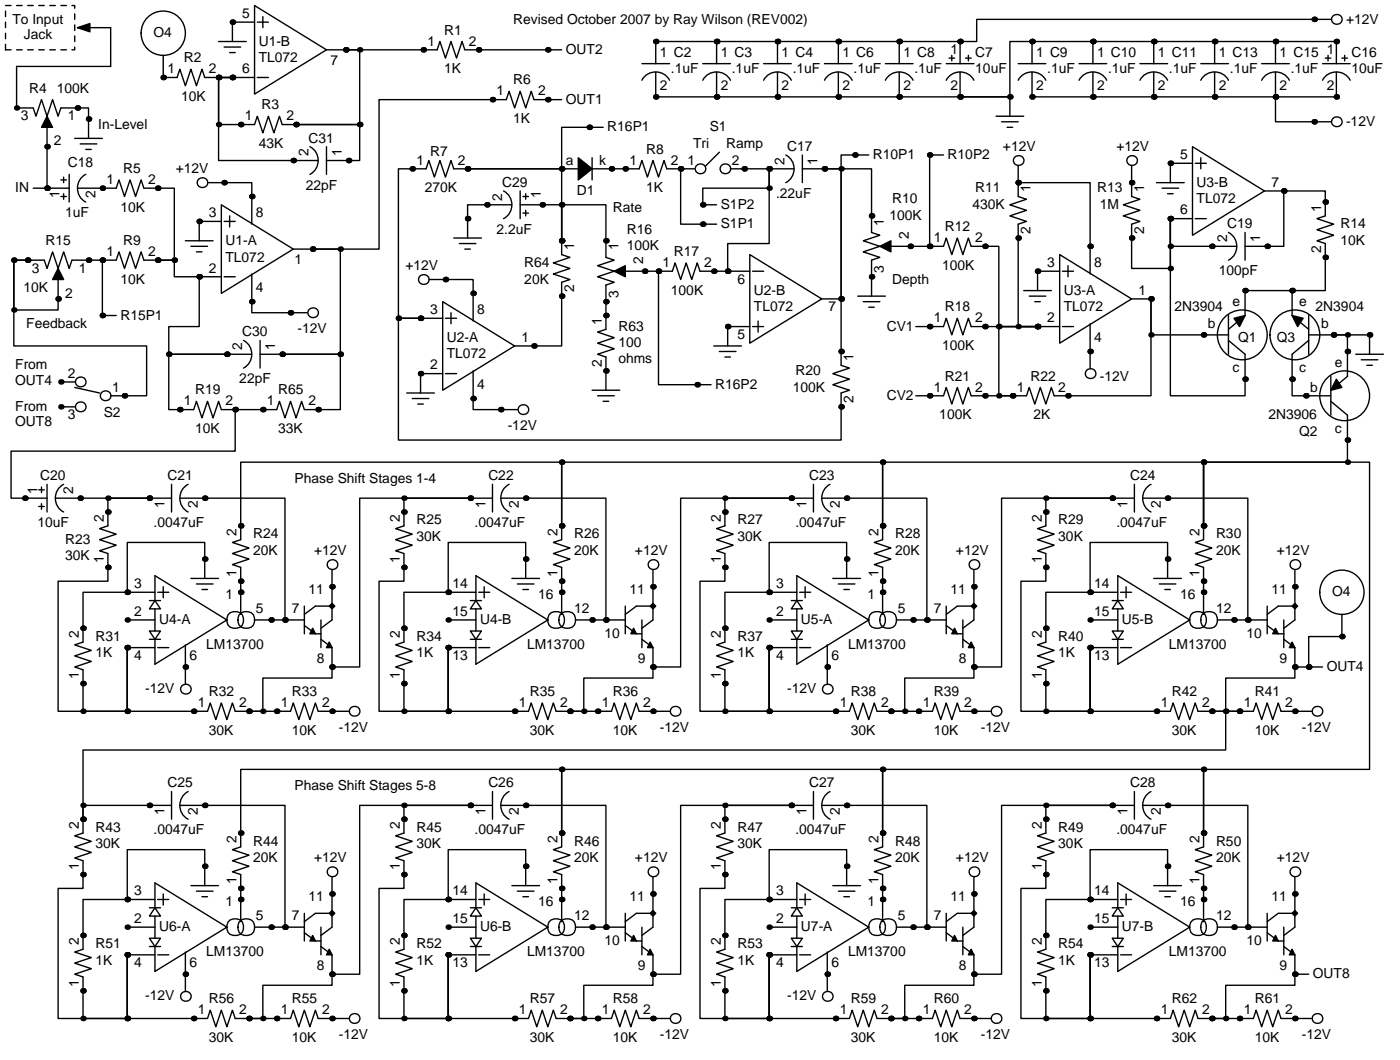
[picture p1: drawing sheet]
<svg xmlns="http://www.w3.org/2000/svg" width="257mm" height="195mm" viewBox="0 0 257 195" stroke-linecap="round" stroke-linejoin="round" font-family="sans-serif">
<defs><g id="words">
<g font-size="2.5">
<text x="2.3" y="4.3">To Input</text>
<text x="44.5" y="3.3">5</text>
<text x="94.2" y="4.3">Revised October 2007 by Ray Wilson (REV002)</text>
<text x="247.1" y="4.3">+12V</text>
<text x="4.4" y="7.1">Jack</text>
<text x="28.2" y="6.9">O4</text>
<text x="33.8" y="11.4">R2</text>
<text x="47.5" y="8.4">U1-B</text>
<text x="47.5" y="11.4">TL072</text>
<text x="60.7" y="11.9">7</text>
<text x="78.5" y="8.4">1</text>
<text x="81.5" y="6.3">R1</text>
<text x="86.1" y="8.4">2</text>
<text x="103.9" y="9.9">OUT2</text>
<text x="121.2" y="10.4">1 C2</text>
<text x="132.3" y="10.4">1 C3</text>
<text x="143.5" y="10.4">1 C4</text>
<text x="154.7" y="10.4">1 C6</text>
<text x="165.9" y="10.4">1 C8</text>
<text x="174.5" y="9.9">1</text>
<text x="179.1" y="10.4">C7</text>
<text x="190.2" y="10.4">1 C9</text>
<text x="201.4" y="10.4">1 C10</text>
<text x="212.6" y="10.4">1 C11</text>
<text x="223.8" y="10.4">1 C13</text>
<text x="234.9" y="10.4">1 C15</text>
<text x="243.6" y="9.9">1</text>
<text x="248.2" y="10.4">C16</text>
<text x="5.3" y="17">R4</text>
<text x="10.4" y="17">100K</text>
<text x="30.7" y="13.5">1</text>
<text x="38.4" y="13.5">2</text>
<text x="44.5" y="13.5">6</text>
<text x="81.5" y="13.5">1K</text>
<text x="91.2" y="17.5">1</text>
<text x="94.2" y="15.5">R6</text>
<text x="98.8" y="17.5">2</text>
<text x="121.2" y="16.5">2</text>
<text x="123.2" y="13.5">.1uF</text>
<text x="132.3" y="16.5">2</text>
<text x="134.4" y="13.5">.1uF</text>
<text x="143.5" y="16.5">2</text>
<text x="145.5" y="13.5">.1uF</text>
<text x="154.7" y="16.5">2</text>
<text x="156.7" y="13.5">.1uF</text>
<text x="165.9" y="16.5">2</text>
<text x="167.9" y="13.5">.1uF</text>
<text x="174.5" y="16.5">2</text>
<text x="179.1" y="13.5">10uF</text>
<text x="190.2" y="16.5">2</text>
<text x="192.3" y="13.5">.1uF</text>
<text x="201.4" y="16.5">2</text>
<text x="203.5" y="13.5">.1uF</text>
<text x="212.6" y="16.5">2</text>
<text x="214.6" y="13.5">.1uF</text>
<text x="223.8" y="16.5">2</text>
<text x="225.8" y="13.5">.1uF</text>
<text x="234.9" y="16.5">2</text>
<text x="237" y="13.5">.1uF</text>
<text x="243.6" y="16.5">2</text>
<text x="248.2" y="13.5">10uF</text>
<text x="3.8" y="22.1">3</text>
<text x="12.4" y="22.1">1</text>
<text x="18" y="23.6">In-Level</text>
<text x="33.3" y="18.5">10K</text>
<text x="45" y="22.1">1</text>
<text x="48" y="20.1">R3</text>
<text x="52.6" y="22.1">2</text>
<text x="94.2" y="22.6">1K</text>
<text x="103.9" y="19.1">OUT1</text>
<text x="247.1" y="23.1">-12V</text>
<text x="9.9" y="26.7">2</text>
<text x="47.5" y="27.2">43K</text>
<text x="56.6" y="28.7" transform="rotate(-90 56.6 28.7)">2</text>
<text x="56.6" y="26.2">C31</text>
<text x="62.7" y="28.7" transform="rotate(-90 62.7 28.7)">1</text>
<text x="79" y="28.7">R7</text>
<text x="111.5" y="24.1">R16P1</text>
<text x="118.6" y="28.2">R8</text>
<text x="127.3" y="27.2">Tri</text>
<text x="130.3" y="24.1">S1</text>
<text x="133.3" y="27.2">Ramp</text>
<text x="144.5" y="27.7">C17</text>
<text x="160.3" y="29.2">R10P1</text>
<text x="174" y="29.2">R10P2</text>
<text x="184.1" y="27.7">+12V</text>
<text x="205" y="27.7">+12V</text>
<text x="216.7" y="29.2">5</text>
<text x="2.8" y="35.3">IN</text>
<text x="12.4" y="30.7">C18</text>
<text x="19.6" y="33.8">1</text>
<text x="22.6" y="31.7">R5</text>
<text x="27.2" y="33.8">2</text>
<text x="32.3" y="31.7">+12V</text>
<text x="56.1" y="34.8">22pF</text>
<text x="76.5" y="30.2">1</text>
<text x="78" y="35.3">270K</text>
<text x="84.1" y="30.2">2</text>
<text x="92.2" y="34.3">C29</text>
<text x="103.9" y="30.2">a</text>
<text x="105.9" y="35.8">D1</text>
<text x="110" y="30.2">k</text>
<text x="115.6" y="30.2">1</text>
<text x="118.6" y="35.3">1K</text>
<text x="123.2" y="30.2">2</text>
<text x="126.2" y="30.2">1</text>
<text x="134.4" y="30.2">2</text>
<text x="144" y="30.2" transform="rotate(-90 144 30.2)">2</text>
<text x="150.1" y="30.2" transform="rotate(-90 150.1 30.2)">1</text>
<text x="179.1" y="35.3">R11</text>
<text x="189.2" y="35.3" transform="rotate(-90 189.2 35.3)">1</text>
<text x="201.4" y="35.3">R13</text>
<text x="210.1" y="35.3" transform="rotate(-90 210.1 35.3)">1</text>
<text x="219.7" y="34.3">U3-B</text>
<text x="233.4" y="34.3">7</text>
<text x="10.9" y="36.3" transform="rotate(-90 10.9 36.3)">1</text>
<text x="11.9" y="39.9">1uF</text>
<text x="17.5" y="36.3" transform="rotate(-90 17.5 36.3)">2</text>
<text x="22.1" y="38.9">10K</text>
<text x="38.4" y="39.9">3</text>
<text x="47" y="39.9">8</text>
<text x="92.2" y="36.8" transform="rotate(-90 92.2 36.8)">2</text>
<text x="99.3" y="36.3" transform="rotate(-90 99.3 36.3)">1</text>
<text x="112.5" y="38.9">Rate</text>
<text x="132.3" y="41.9">S1P1</text>
<text x="132.3" y="38.4">S1P2</text>
<text x="142.5" y="36.3">.22uF</text>
<text x="162.3" y="41.4" transform="rotate(-90 162.3 41.4)">1</text>
<text x="163.3" y="40.4">100K</text>
<text x="163.8" y="37.3">R10</text>
<text x="178.6" y="38.4">430K</text>
<text x="201.9" y="38.4">1M</text>
<text x="216.7" y="39.4">6</text>
<text x="219.7" y="37.3">TL072</text>
<text x="225.3" y="41.9">C19</text>
<text x="242.6" y="38.9" transform="rotate(-90 242.6 38.9)">1</text>
<text x="246.1" y="41.9">R14</text>
<text x="8.4" y="45">R15</text>
<text x="19.6" y="47">1</text>
<text x="22.6" y="45">R9</text>
<text x="27.2" y="47">2</text>
<text x="41.4" y="45">U1-A</text>
<text x="91.2" y="42.9">2.2uF</text>
<text x="105.4" y="46" transform="rotate(-90 105.4 46)">1</text>
<text x="113.5" y="46" transform="rotate(-90 113.5 46)">1</text>
<text x="115.1" y="42.9">R16</text>
<text x="115.1" y="46">100K</text>
<text x="123.7" y="47">R17</text>
<text x="166.9" y="43.9" transform="rotate(-90 166.9 43.9)">2</text>
<text x="171.5" y="44.5">1</text>
<text x="173.5" y="42.4">R12</text>
<text x="179.1" y="44.5">2</text>
<text x="189.2" y="42.9" transform="rotate(-90 189.2 42.9)">2</text>
<text x="210.1" y="42.9" transform="rotate(-90 210.1 42.9)">2</text>
<text x="225.3" y="44.5" transform="rotate(-90 225.3 44.5)">2</text>
<text x="231.4" y="44.5" transform="rotate(-90 231.4 44.5)">1</text>
<text x="242.6" y="46.5" transform="rotate(-90 242.6 46.5)">2</text>
<text x="246.1" y="45">10K</text>
<text x="4.3" y="53.6">10K</text>
<text x="5.8" y="50">3</text>
<text x="14.5" y="50">1</text>
<text x="22.1" y="52.1">10K</text>
<text x="38.4" y="50">2</text>
<text x="41.4" y="48">TL072</text>
<text x="47" y="53.6">4</text>
<text x="54.1" y="48.5">1</text>
<text x="74.4" y="49.5">+12V</text>
<text x="96.3" y="49">R64</text>
<text x="96.3" y="52.1">20K</text>
<text x="105.4" y="53.6" transform="rotate(-90 105.4 53.6)">2</text>
<text x="118.1" y="48.5" transform="rotate(-90 118.1 48.5)">2</text>
<text x="121.7" y="49">1</text>
<text x="129.3" y="49">2</text>
<text x="135.4" y="52.1">6</text>
<text x="162.3" y="50" transform="rotate(-90 162.3 50)">3</text>
<text x="163.8" y="52.1">Depth</text>
<text x="173" y="49.5">100K</text>
<text x="192.3" y="49">3</text>
<text x="200.9" y="49">8</text>
<text x="223.8" y="50.5">100pF</text>
<text x="11.9" y="54.6">2</text>
<text x="22.1" y="58.7">R15P1</text>
<text x="79" y="57.7">3</text>
<text x="87.6" y="57.7">8</text>
<text x="110.5" y="59.7" transform="rotate(-90 110.5 59.7)">1</text>
<text x="113.5" y="54.6" transform="rotate(-90 113.5 54.6)">3</text>
<text x="123.2" y="54.1">100K</text>
<text x="138.4" y="54.1">U2-B</text>
<text x="138.4" y="57.1">TL072</text>
<text x="152.1" y="57.1">7</text>
<text x="171.5" y="59.2">1</text>
<text x="173.5" y="57.1">R18</text>
<text x="179.1" y="59.2">2</text>
<text x="192.3" y="59.2">2</text>
<text x="195.3" y="54.1">U3-A</text>
<text x="195.3" y="57.1">TL072</text>
<text x="209" y="54.1">1</text>
<text x="215.6" y="57.1">2N3904</text>
<text x="226.3" y="56.1">e</text>
<text x="238.5" y="56.1">e</text>
<text x="241.6" y="57.1">2N3904</text>
<text x="4.8" y="60.2">Feedback</text>
<text x="44.5" y="64.3" transform="rotate(-90 44.5 64.3)">2</text>
<text x="44.5" y="61.7">C30</text>
<text x="50.5" y="64.3" transform="rotate(-90 50.5 64.3)">1</text>
<text x="54.6" y="61.2">-12V</text>
<text x="82" y="62.7">U2-A</text>
<text x="82" y="65.8">TL072</text>
<text x="95.8" y="62.7">1</text>
<text x="113.5" y="63.8">100</text>
<text x="113.5" y="60.7">R63</text>
<text x="135.4" y="62.2">5</text>
<text x="162.8" y="60.7">CV1</text>
<text x="173" y="64.3">100K</text>
<text x="200.9" y="62.7">4</text>
<text x="221.7" y="60.2">b</text>
<text x="227.3" y="62.7">Q1</text>
<text x="234.4" y="62.7">Q3</text>
<text x="242.6" y="60.2">b</text>
<text x="2.8" y="67.8">From</text>
<text x="2.8" y="70.6">OUT4</text>
<text x="12.4" y="69.3">2</text>
<text x="20.6" y="71.9">1</text>
<text x="43.9" y="70.4">22pF</text>
<text x="79" y="67.8">2</text>
<text x="87.6" y="71.4">4</text>
<text x="110.5" y="67.3" transform="rotate(-90 110.5 67.3)">2</text>
<text x="113.5" y="66.5">ohms</text>
<text x="131.3" y="71.4">R16P2</text>
<text x="145.5" y="71.9">100K</text>
<text x="146.1" y="68.8">R20</text>
<text x="156.7" y="66.3" transform="rotate(-90 156.7 66.3)">1</text>
<text x="171.5" y="71.9">1</text>
<text x="173.5" y="69.9">R21</text>
<text x="179.1" y="71.9">2</text>
<text x="186.7" y="71.9">1</text>
<text x="189.2" y="69.9">R22</text>
<text x="194.3" y="71.9">2</text>
<text x="201.9" y="69.9">-12V</text>
<text x="226.3" y="68.3">c</text>
<text x="238.5" y="68.3">c</text>
<text x="240.5" y="71.9">b</text>
<text x="245.1" y="67.3">e</text>
<text x="2.8" y="75.4">From</text>
<text x="12.4" y="77">3</text>
<text x="19.1" y="76.5">S2</text>
<text x="33.8" y="74.4">1</text>
<text x="35.8" y="72.4">R19</text>
<text x="41.4" y="74.4">2</text>
<text x="49" y="74.4">1</text>
<text x="51.1" y="72.4">R65</text>
<text x="56.6" y="74.4">2</text>
<text x="156.7" y="73.9" transform="rotate(-90 156.7 73.9)">2</text>
<text x="162.8" y="73.4">CV2</text>
<text x="172.5" y="77">100K</text>
<text x="189.7" y="77">2K</text>
<text x="232.9" y="77">2N3906</text>
<text x="2.8" y="78.2">OUT8</text>
<text x="35.8" y="79.5">10K</text>
<text x="51.1" y="79.5">33K</text>
<text x="93.2" y="79">-12V</text>
<text x="238.5" y="80">Q2</text>
<text x="245.1" y="79.5">c</text>
<text x="7.4" y="88.1">C20</text>
<text x="30.7" y="88.1">C21</text>
<text x="54.1" y="88.6">Phase Shift Stages 1-4</text>
<text x="89.7" y="88.1">C22</text>
<text x="148.6" y="88.1">C23</text>
<text x="207.5" y="88.1">C24</text>
<text x="6.9" y="90.7" transform="rotate(-90 6.9 90.7)">1</text>
<text x="13.5" y="90.7" transform="rotate(-90 13.5 90.7)">2</text>
<text x="19.1" y="95.8" transform="rotate(-90 19.1 95.8)">2</text>
<text x="30.2" y="93.2" transform="rotate(-90 30.2 93.2)">1</text>
<text x="36.3" y="93.2" transform="rotate(-90 36.3 93.2)">2</text>
<text x="73.4" y="95.8" transform="rotate(-90 73.4 95.8)">2</text>
<text x="89.2" y="93.2" transform="rotate(-90 89.2 93.2)">1</text>
<text x="95.2" y="93.2" transform="rotate(-90 95.2 93.2)">2</text>
<text x="132.3" y="95.8" transform="rotate(-90 132.3 95.8)">2</text>
<text x="148.1" y="93.2" transform="rotate(-90 148.1 93.2)">1</text>
<text x="154.2" y="93.2" transform="rotate(-90 154.2 93.2)">2</text>
<text x="191.3" y="95.8" transform="rotate(-90 191.3 95.8)">2</text>
<text x="207" y="93.2" transform="rotate(-90 207 93.2)">1</text>
<text x="213.1" y="93.2" transform="rotate(-90 213.1 93.2)">2</text>
<text x="6.9" y="96.8">10uF</text>
<text x="11.9" y="99.8">R23</text>
<text x="28.2" y="96.8">.0047uF</text>
<text x="43.4" y="98.3" transform="rotate(-90 43.4 98.3)">2</text>
<text x="46.5" y="98.8">R24</text>
<text x="46.5" y="101.9">20K</text>
<text x="57.7" y="101.9">+12V</text>
<text x="76.5" y="96.3">R25</text>
<text x="76.5" y="99.3">30K</text>
<text x="87.1" y="96.8">.0047uF</text>
<text x="102.4" y="98.3" transform="rotate(-90 102.4 98.3)">2</text>
<text x="105.4" y="98.8">R26</text>
<text x="105.4" y="101.9">20K</text>
<text x="116.6" y="101.9">+12V</text>
<text x="135.4" y="96.3">R27</text>
<text x="135.4" y="99.3">30K</text>
<text x="146.1" y="96.8">.0047uF</text>
<text x="161.3" y="98.3" transform="rotate(-90 161.3 98.3)">2</text>
<text x="164.3" y="98.8">R28</text>
<text x="164.3" y="101.9">20K</text>
<text x="175.5" y="101.9">+12V</text>
<text x="194.3" y="96.3">R29</text>
<text x="194.3" y="99.3">30K</text>
<text x="205" y="96.8">.0047uF</text>
<text x="220.2" y="98.3" transform="rotate(-90 220.2 98.3)">2</text>
<text x="223.3" y="98.8">R30</text>
<text x="223.3" y="101.9">20K</text>
<text x="234.4" y="101.9">+12V</text>
<text x="11.9" y="102.9">30K</text>
<text x="19.1" y="103.4" transform="rotate(-90 19.1 103.4)">1</text>
<text x="24.6" y="107.9">3</text>
<text x="43.4" y="105.9" transform="rotate(-90 43.4 105.9)">1</text>
<text x="73.4" y="103.4" transform="rotate(-90 73.4 103.4)">1</text>
<text x="83.1" y="107.9">14</text>
<text x="102.4" y="105.9" transform="rotate(-90 102.4 105.9)">1</text>
<text x="132.3" y="103.4" transform="rotate(-90 132.3 103.4)">1</text>
<text x="142.5" y="107.9">3</text>
<text x="161.3" y="105.9" transform="rotate(-90 161.3 105.9)">1</text>
<text x="191.3" y="103.4" transform="rotate(-90 191.3 103.4)">1</text>
<text x="200.9" y="107.9">14</text>
<text x="220.2" y="105.9" transform="rotate(-90 220.2 105.9)">1</text>
<text x="24.6" y="113">2</text>
<text x="41.4" y="110">1</text>
<text x="47" y="112.5">5</text>
<text x="53.6" y="112.5">7</text>
<text x="56.6" y="109">11</text>
<text x="83.1" y="113">15</text>
<text x="98.8" y="110">16</text>
<text x="105.4" y="112.5">12</text>
<text x="115.6" y="109">11</text>
<text x="142.5" y="113">2</text>
<text x="159.3" y="110">1</text>
<text x="164.8" y="112.5">5</text>
<text x="171.5" y="112.5">7</text>
<text x="174.5" y="109">11</text>
<text x="200.9" y="113">15</text>
<text x="216.7" y="110">16</text>
<text x="223.3" y="112.5">12</text>
<text x="233.4" y="109">11</text>
<text x="244.6" y="109.5">O4</text>
<text x="14.5" y="117.1" transform="rotate(-90 14.5 117.1)">2</text>
<text x="17.5" y="117.6">R31</text>
<text x="29.2" y="114.6">U4-A</text>
<text x="37.8" y="119.1">LM13700</text>
<text x="73.4" y="117.1" transform="rotate(-90 73.4 117.1)">2</text>
<text x="76.5" y="117.6">R34</text>
<text x="88.1" y="114.6">U4-B</text>
<text x="96.8" y="119.1">LM13700</text>
<text x="111" y="117.1">10</text>
<text x="132.3" y="117.1" transform="rotate(-90 132.3 117.1)">2</text>
<text x="135.4" y="117.6">R37</text>
<text x="147.1" y="114.6">U5-A</text>
<text x="155.7" y="119.1">LM13700</text>
<text x="191.3" y="117.1" transform="rotate(-90 191.3 117.1)">2</text>
<text x="194.3" y="117.6">R40</text>
<text x="206" y="114.6">U5-B</text>
<text x="214.6" y="119.1">LM13700</text>
<text x="228.9" y="117.1">10</text>
<text x="14.5" y="124.7" transform="rotate(-90 14.5 124.7)">1</text>
<text x="17.5" y="120.6">1K</text>
<text x="24.6" y="121.2">4</text>
<text x="34.8" y="121.2">6</text>
<text x="58.2" y="121.7">8</text>
<text x="73.4" y="124.7" transform="rotate(-90 73.4 124.7)">1</text>
<text x="76.5" y="120.6">1K</text>
<text x="83.1" y="121.2">13</text>
<text x="117.1" y="121.7">9</text>
<text x="132.3" y="124.7" transform="rotate(-90 132.3 124.7)">1</text>
<text x="135.4" y="120.6">1K</text>
<text x="142.5" y="121.2">4</text>
<text x="152.7" y="121.2">6</text>
<text x="176" y="121.7">8</text>
<text x="191.3" y="124.7" transform="rotate(-90 191.3 124.7)">1</text>
<text x="194.3" y="120.6">1K</text>
<text x="200.9" y="121.2">13</text>
<text x="234.9" y="121.7">9</text>
<text x="243.6" y="123.2">OUT4</text>
<text x="26.7" y="127.3">-12V</text>
<text x="36.3" y="129.8">1</text>
<text x="38.4" y="127.8">R32</text>
<text x="43.9" y="129.8">2</text>
<text x="51.6" y="129.8">1</text>
<text x="53.6" y="127.8">R33</text>
<text x="59.2" y="129.8">2</text>
<text x="95.2" y="129.8">1</text>
<text x="97.3" y="127.8">R35</text>
<text x="102.9" y="129.8">2</text>
<text x="110.5" y="129.8">1</text>
<text x="112.5" y="127.8">R36</text>
<text x="118.1" y="129.8">2</text>
<text x="144.5" y="127.3">-12V</text>
<text x="154.2" y="129.8">1</text>
<text x="156.2" y="127.8">R38</text>
<text x="161.8" y="129.8">2</text>
<text x="169.4" y="129.8">1</text>
<text x="171.5" y="127.8">R39</text>
<text x="177" y="129.8">2</text>
<text x="213.1" y="129.8">1</text>
<text x="215.1" y="127.8">R42</text>
<text x="220.7" y="129.8">2</text>
<text x="228.3" y="129.8">1</text>
<text x="230.4" y="127.8">R41</text>
<text x="236" y="129.8">2</text>
<text x="38.4" y="134.9">30K</text>
<text x="53.6" y="134.9">10K</text>
<text x="62.2" y="134.4">-12V</text>
<text x="97.3" y="134.9">30K</text>
<text x="112.5" y="134.9">10K</text>
<text x="121.2" y="134.4">-12V</text>
<text x="156.2" y="134.9">30K</text>
<text x="171.5" y="134.9">10K</text>
<text x="180.1" y="134.4">-12V</text>
<text x="215.1" y="134.9">30K</text>
<text x="230.4" y="134.9">10K</text>
<text x="239" y="134.4">-12V</text>
<text x="30.2" y="149.6" transform="rotate(-90 30.2 149.6)">1</text>
<text x="30.7" y="144.5">C25</text>
<text x="36.3" y="149.6" transform="rotate(-90 36.3 149.6)">2</text>
<text x="54.1" y="145">Phase Shift Stages 5-8</text>
<text x="89.2" y="149.6" transform="rotate(-90 89.2 149.6)">1</text>
<text x="89.7" y="144.5">C26</text>
<text x="95.2" y="149.6" transform="rotate(-90 95.2 149.6)">2</text>
<text x="148.1" y="149.6" transform="rotate(-90 148.1 149.6)">1</text>
<text x="148.6" y="144.5">C27</text>
<text x="154.2" y="149.6" transform="rotate(-90 154.2 149.6)">2</text>
<text x="207" y="149.6" transform="rotate(-90 207 149.6)">1</text>
<text x="207.5" y="144.5">C28</text>
<text x="213.1" y="149.6" transform="rotate(-90 213.1 149.6)">2</text>
<text x="14.5" y="152.1" transform="rotate(-90 14.5 152.1)">2</text>
<text x="17.5" y="152.7">R43</text>
<text x="17.5" y="155.7">30K</text>
<text x="28.2" y="153.2">.0047uF</text>
<text x="43.4" y="154.7" transform="rotate(-90 43.4 154.7)">2</text>
<text x="46.5" y="155.2">R44</text>
<text x="73.4" y="152.1" transform="rotate(-90 73.4 152.1)">2</text>
<text x="76.5" y="152.7">R45</text>
<text x="76.5" y="155.7">30K</text>
<text x="87.1" y="153.2">.0047uF</text>
<text x="102.4" y="154.7" transform="rotate(-90 102.4 154.7)">2</text>
<text x="105.4" y="155.2">R46</text>
<text x="132.3" y="152.1" transform="rotate(-90 132.3 152.1)">2</text>
<text x="135.4" y="152.7">R47</text>
<text x="135.4" y="155.7">30K</text>
<text x="146.1" y="153.2">.0047uF</text>
<text x="161.3" y="154.7" transform="rotate(-90 161.3 154.7)">2</text>
<text x="164.3" y="155.2">R48</text>
<text x="191.3" y="152.1" transform="rotate(-90 191.3 152.1)">2</text>
<text x="194.3" y="152.7">R49</text>
<text x="194.3" y="155.7">30K</text>
<text x="205" y="153.2">.0047uF</text>
<text x="220.2" y="154.7" transform="rotate(-90 220.2 154.7)">2</text>
<text x="223.3" y="155.2">R50</text>
<text x="14.5" y="159.8" transform="rotate(-90 14.5 159.8)">1</text>
<text x="46.5" y="158.2">20K</text>
<text x="57.7" y="158.2">+12V</text>
<text x="73.4" y="159.8" transform="rotate(-90 73.4 159.8)">1</text>
<text x="105.4" y="158.2">20K</text>
<text x="116.6" y="158.2">+12V</text>
<text x="132.3" y="159.8" transform="rotate(-90 132.3 159.8)">1</text>
<text x="164.3" y="158.2">20K</text>
<text x="175.5" y="158.2">+12V</text>
<text x="191.3" y="159.8" transform="rotate(-90 191.3 159.8)">1</text>
<text x="223.3" y="158.2">20K</text>
<text x="234.4" y="158.2">+12V</text>
<text x="24.6" y="164.3">3</text>
<text x="41.4" y="166.4">1</text>
<text x="43.4" y="162.3" transform="rotate(-90 43.4 162.3)">1</text>
<text x="56.6" y="165.4">11</text>
<text x="83.1" y="164.3">14</text>
<text x="98.8" y="166.4">16</text>
<text x="102.4" y="162.3" transform="rotate(-90 102.4 162.3)">1</text>
<text x="115.6" y="165.4">11</text>
<text x="142.5" y="164.3">3</text>
<text x="159.3" y="166.4">1</text>
<text x="161.3" y="162.3" transform="rotate(-90 161.3 162.3)">1</text>
<text x="174.5" y="165.4">11</text>
<text x="200.9" y="164.3">14</text>
<text x="216.7" y="166.4">16</text>
<text x="220.2" y="162.3" transform="rotate(-90 220.2 162.3)">1</text>
<text x="233.4" y="165.4">11</text>
<text x="14.5" y="173.5" transform="rotate(-90 14.5 173.5)">2</text>
<text x="17.5" y="174">R51</text>
<text x="24.6" y="169.4">2</text>
<text x="29.2" y="170.9">U6-A</text>
<text x="47" y="168.9">5</text>
<text x="53.6" y="168.9">7</text>
<text x="73.4" y="173.5" transform="rotate(-90 73.4 173.5)">2</text>
<text x="76.5" y="174">R52</text>
<text x="83.1" y="169.4">15</text>
<text x="88.1" y="170.9">U6-B</text>
<text x="105.4" y="168.9">12</text>
<text x="111" y="173.5">10</text>
<text x="132.3" y="173.5" transform="rotate(-90 132.3 173.5)">2</text>
<text x="135.4" y="174">R53</text>
<text x="142.5" y="169.4">2</text>
<text x="147.1" y="170.9">U7-A</text>
<text x="164.8" y="168.9">5</text>
<text x="171.5" y="168.9">7</text>
<text x="191.3" y="173.5" transform="rotate(-90 191.3 173.5)">2</text>
<text x="194.3" y="174">R54</text>
<text x="200.9" y="169.4">15</text>
<text x="206" y="170.9">U7-B</text>
<text x="223.3" y="168.9">12</text>
<text x="228.9" y="173.5">10</text>
<text x="17.5" y="177">1K</text>
<text x="24.6" y="177.5">4</text>
<text x="34.8" y="177.5">6</text>
<text x="37.8" y="175.5">LM13700</text>
<text x="58.2" y="178.1">8</text>
<text x="76.5" y="177">1K</text>
<text x="83.1" y="177.5">13</text>
<text x="96.8" y="175.5">LM13700</text>
<text x="117.1" y="178.1">9</text>
<text x="135.4" y="177">1K</text>
<text x="142.5" y="177.5">4</text>
<text x="152.7" y="177.5">6</text>
<text x="155.7" y="175.5">LM13700</text>
<text x="176" y="178.1">8</text>
<text x="194.3" y="177">1K</text>
<text x="200.9" y="177.5">13</text>
<text x="214.6" y="175.5">LM13700</text>
<text x="234.9" y="178.1">9</text>
<text x="241" y="179.6">OUT8</text>
<text x="14.5" y="181.1" transform="rotate(-90 14.5 181.1)">1</text>
<text x="26.7" y="183.6">-12V</text>
<text x="38.4" y="184.1">R56</text>
<text x="53.6" y="184.1">R55</text>
<text x="73.4" y="181.1" transform="rotate(-90 73.4 181.1)">1</text>
<text x="97.3" y="184.1">R57</text>
<text x="112.5" y="184.1">R58</text>
<text x="132.3" y="181.1" transform="rotate(-90 132.3 181.1)">1</text>
<text x="144.5" y="183.6">-12V</text>
<text x="156.2" y="184.1">R59</text>
<text x="171.5" y="184.1">R60</text>
<text x="191.3" y="181.1" transform="rotate(-90 191.3 181.1)">1</text>
<text x="215.1" y="184.1">R62</text>
<text x="230.4" y="184.1">R61</text>
<text x="36.3" y="186.2">1</text>
<text x="38.4" y="191.3">30K</text>
<text x="43.9" y="186.2">2</text>
<text x="51.6" y="186.2">1</text>
<text x="53.6" y="191.3">10K</text>
<text x="59.2" y="186.2">2</text>
<text x="62.2" y="190.8">-12V</text>
<text x="95.2" y="186.2">1</text>
<text x="97.3" y="191.3">30K</text>
<text x="102.9" y="186.2">2</text>
<text x="110.5" y="186.2">1</text>
<text x="112.5" y="191.3">10K</text>
<text x="118.1" y="186.2">2</text>
<text x="121.2" y="190.8">-12V</text>
<text x="154.2" y="186.2">1</text>
<text x="156.2" y="191.3">30K</text>
<text x="161.8" y="186.2">2</text>
<text x="169.4" y="186.2">1</text>
<text x="171.5" y="191.3">10K</text>
<text x="177" y="186.2">2</text>
<text x="180.1" y="190.8">-12V</text>
<text x="213.1" y="186.2">1</text>
<text x="215.1" y="191.3">30K</text>
<text x="220.7" y="186.2">2</text>
<text x="228.3" y="186.2">1</text>
<text x="230.4" y="191.3">10K</text>
<text x="236" y="186.2">2</text>
<text x="239" y="190.8">-12V</text>
</g>
</g></defs>
<g fill="none" stroke="#000" stroke-width=".25">
<path d="M14.2 19.8h2.1v2M40.1 14.2h2.6M42.7 14.2h-2.6v15.3h13.7M42.7 14.2h-2.6v8.7h4.1M77.7 9.1h-14.2h2.5v13.8h-11.6h11.6v6.6h-2M87.9 9.1h12.7M90.4 18.3h-20.8v27.4h-12.2h5.1v19.3h-10.7h10.7v10.2h-4.1M120.4 17.8h65M189.5 17.8h55.9M234.2 17.8v4.6h7.1M241.3 3.6h-62v4h-58.9M245.4 7.6h-60v10.2h-9.1"/>
<path d="M8.6 26.9v7.6M29 34.5h3v13.3h-3h3v3h4.6v9.1h-5.6v5.1h10.7h-10.7v10.2h2M41.1 33.5h5.1v2.6M75.7 31h-2.5v27.4h4h-4v22.4h81.2v-6.1M89.4 37.6h-3.5v2.5M99.6 37.6h3.5v6.6M108.2 23.4h-5.1v7.6h-17.2h17.2v13.2M112.3 31h2.5M125 31v10.1h4M136.7 31h4.5M141.2 31v13.7h-7.6v5.1h-2.5M141.2 31v3.5h-12.2v3.1"/>
<path d="M157 28.4h-2.6v26.5M160 39.6v-8.6h-8.6h3v23.9M170.7 28.4v16.8h-3.6M186.9 33.5h13.3v11.7M243.3 37.1v-2h-7.6v10.1h-3M10.7 54.9v2h-8.2v-9.1h2.6h-2.6v15.7h24.4v9.1h-4M16.3 47.8h2.5v10.1M46.2 55.4v2h7.1M81.8 51.3h5.1v2.5M103.1 54.4v9.1h-5.1M103.1 44.2v-6.6h8.2v6.6M111.3 55.4v2.5"/>
<path d="M118.4 49.8h2.5v20.8h7.1M154.4 54.9v9.6M180.8 45.2h2.6v14.7h7.1M180.8 59.9h9.7M186.9 43.7v16.2h3.6M190.5 59.9h-7.1v12.7h2.5h-5.1M214.9 40.1v5.1h7.6M214.9 40.1v9.2h-7.1v-5.6M214.9 40.1v32.5h13.7v-3M243.3 47.2v6.1h-14.7M48.3 75.2h-5.1v7.6h-41.2v8.6h2.6M86.9 73.2v2h5"/>
<path d="M221 61.5h-9.7v-6.6v17.7h-15.2M237.2 69.6v3h2.6M251.5 61.5h-6.6h2.5v3M14.7 91.4h12.7h-7.6v2.6M37.6 91.4h14.7v22.4h-2.5M44.2 96.5v-11.7h58.9v11.7v-11.7h59v11.7v-11.7h58.9v11.7M74.2 94v-2.6h12.2h-20.4v31h-5v2.1h-12.7v6.1h-2.6h5.1M96.5 91.4h14.8v22.4h-2.6M133.1 94v-2.6h12.2h-20.3v31h-5.1v2.1h-12.7v6.1h-2.6h5.1M155.4 91.4h14.8v22.4h-2.6M192 94v-2.6h12.2h-20.3v31h-5.1v2.1h-12.7v6.1h-2.5h5.1M214.4 91.4h14.7v22.4h-2.5"/>
<path d="M221 96.5v-11.7h30.5v56.4h-30.5v11.7v-11.7h-58.9v11.7v-11.7h-59v11.7v-11.7h-58.9v11.7M247.4 80.8v4h-26.4v11.7M19.8 104.1v2.6h-9.1v23.9h12.7v-11.7M23.4 118.9v11.7h12.2M23.4 118.9v11.7h-8.2v-5.1M37.6 102.6v-3h-14.2v9.1h-8.2v6.6M44.2 106.7v2M74.2 104.1v2.6h-4.6v23.9h12.7v-11.7M82.3 118.9v11.7h-8.1v-5.1M82.3 118.9v11.7h12.2M96.5 102.6v-3h-14.2v9.1h-8.1v6.6M103.1 106.7v2"/>
<path d="M133.1 104.1v2.6h-4.6v23.9h12.7v-11.7M141.2 118.9v11.7h12.2M141.2 118.9v11.7h-8.1v-5.1M155.4 102.6v-3h-14.2v9.1h-8.1v6.6M162.1 106.7v2M192 104.1v2.6h-4.5v23.9h12.7v-11.7M200.2 118.9v11.7h12.1M200.2 118.9v11.7h-8.2v-5.1M214.4 102.6v-3h-14.2v9.1h-8.2v6.6M221 106.7v2M246.4 116.8h-6.1v5.6h-2.6v2.1h-12.7v6.1h-2.5h5.1h-2.6v7.1h-209.8v12.7v-2.6h12.2M37.6 147.8h14.7v22.4h-2.5"/>
<path d="M37.6 159v-3h-14.2v9.1h-8.2v6.6M74.2 150.4v-2.6h12.2h-20.4v31h-5v2h-12.7v6.1h-2.6h5.1M96.5 147.8h14.8v22.4h-2.6M96.5 159v-3h-14.2v9.1h-8.1v6.6M133.1 150.4v-2.6h12.2h-20.3v31h-5.1v2h-12.7v6.1h-2.6h5.1M155.4 147.8h14.8v22.4h-2.6M155.4 159v-3h-14.2v9.1h-8.1v6.6M192 150.4v-2.6h12.2h-20.3v31h-5.1v2h-12.7v6.1h-2.5h5.1M214.4 147.8h14.7v22.4h-2.5M214.4 159v-3h-14.2v9.1h-8.2v6.6M15.2 160.5v2.6h-4.5v23.8h12.7v-11.6M23.4 175.3v11.6h12.2"/>
<path d="M23.4 175.3v11.6h-8.2v-5M44.2 163.1v2M74.2 160.5v2.6h-4.6v23.8h12.7v-11.6M82.3 175.3v11.6h12.2M82.3 175.3v11.6h-8.1v-5M103.1 163.1v2M133.1 160.5v2.6h-4.6v23.8h12.7v-11.6M141.2 175.3v11.6h12.2M141.2 175.3v11.6h-8.1v-5M162.1 163.1v2M192 160.5v2.6h-4.5v23.8h12.7v-11.6M200.2 175.3v11.6h12.1"/>
<path d="M200.2 175.3v11.6h-8.2v-5M221 163.1v2M237.7 178.8v2h-12.7v6.1h-2.5h5.1"/>
</g>
<g fill="#000">
<circle cx="14.2" cy="19.8" r=".51"/>
<circle cx="40.1" cy="14.2" r=".51"/>
<circle cx="42.7" cy="14.2" r=".51"/>
<circle cx="63.5" cy="9.1" r=".51"/>
<circle cx="66" cy="9.1" r=".51"/>
<circle cx="77.7" cy="9.1" r=".51"/>
<circle cx="87.9" cy="9.1" r=".51"/>
<circle cx="90.4" cy="18.3" r=".51"/>
<circle cx="100.6" cy="9.1" r=".51"/>
<circle cx="120.4" cy="17.8" r=".51"/>
<circle cx="120.4" cy="7.6" r=".51"/>
<circle cx="131.6" cy="17.8" r=".51"/>
<circle cx="131.6" cy="7.6" r=".51"/>
<circle cx="142.7" cy="17.8" r=".51"/>
<circle cx="142.7" cy="7.6" r=".51"/>
<circle cx="153.9" cy="7.6" r=".51"/>
<circle cx="153.9" cy="17.8" r=".51"/>
<circle cx="165.1" cy="7.6" r=".51"/>
<circle cx="165.1" cy="17.8" r=".51"/>
<circle cx="176.3" cy="7.6" r=".51"/>
<circle cx="176.3" cy="17.8" r=".51"/>
<circle cx="185.4" cy="17.8" r=".51"/>
<circle cx="189.5" cy="7.6" r=".51"/>
<circle cx="189.5" cy="17.8" r=".51"/>
<circle cx="200.7" cy="7.6" r=".51"/>
<circle cx="200.7" cy="17.8" r=".51"/>
<circle cx="211.8" cy="17.8" r=".51"/>
<circle cx="211.8" cy="7.6" r=".51"/>
<circle cx="223" cy="7.6" r=".51"/>
<circle cx="223" cy="17.8" r=".51"/>
<circle cx="234.2" cy="7.6" r=".51"/>
<circle cx="234.2" cy="17.8" r=".51"/>
<circle cx="241.3" cy="3.6" r=".51"/>
<circle cx="245.4" cy="7.6" r=".51"/>
<circle cx="245.4" cy="17.8" r=".51"/>
<circle cx="8.6" cy="26.9" r=".51"/>
<circle cx="8.6" cy="34.5" r=".51"/>
<circle cx="16.3" cy="21.8" r=".51"/>
<circle cx="29" cy="34.5" r=".51"/>
<circle cx="40.1" cy="22.9" r=".51"/>
<circle cx="41.1" cy="33.5" r=".51"/>
<circle cx="44.2" cy="22.9" r=".51"/>
<circle cx="46.2" cy="36.1" r=".51"/>
<circle cx="53.8" cy="29.5" r=".51"/>
<circle cx="54.4" cy="22.9" r=".51"/>
<circle cx="64" cy="29.5" r=".51"/>
<circle cx="66" cy="22.9" r=".51"/>
<circle cx="75.7" cy="31" r=".51"/>
<circle cx="85.9" cy="31" r=".51"/>
<circle cx="89.4" cy="37.6" r=".51"/>
<circle cx="99.6" cy="37.6" r=".51"/>
<circle cx="103.1" cy="37.6" r=".51"/>
<circle cx="103.1" cy="31" r=".51"/>
<circle cx="108.2" cy="23.4" r=".51"/>
<circle cx="112.3" cy="31" r=".51"/>
<circle cx="114.8" cy="31" r=".51"/>
<circle cx="125" cy="31" r=".51"/>
<circle cx="129" cy="37.6" r=".51"/>
<circle cx="136.7" cy="31" r=".51"/>
<circle cx="141.2" cy="31" r=".51"/>
<circle cx="141.2" cy="34.5" r=".51"/>
<circle cx="151.4" cy="31" r=".51"/>
<circle cx="154.4" cy="31" r=".51"/>
<circle cx="157" cy="28.4" r=".51"/>
<circle cx="160" cy="39.6" r=".51"/>
<circle cx="170.7" cy="28.4" r=".51"/>
<circle cx="186.9" cy="33.5" r=".51"/>
<circle cx="235.7" cy="35.1" r=".51"/>
<circle cx="241.3" cy="22.4" r=".51"/>
<circle cx="243.3" cy="37.1" r=".51"/>
<circle cx="2.5" cy="56.9" r=".51"/>
<circle cx="2.5" cy="47.8" r=".51"/>
<circle cx="5.1" cy="47.8" r=".51"/>
<circle cx="10.7" cy="54.9" r=".51"/>
<circle cx="16.3" cy="47.8" r=".51"/>
<circle cx="18.8" cy="47.8" r=".51"/>
<circle cx="18.8" cy="57.9" r=".51"/>
<circle cx="29" cy="47.8" r=".51"/>
<circle cx="32" cy="47.8" r=".51"/>
<circle cx="36.6" cy="50.8" r=".51"/>
<circle cx="46.2" cy="55.4" r=".51"/>
<circle cx="53.3" cy="57.4" r=".51"/>
<circle cx="57.4" cy="45.7" r=".51"/>
<circle cx="62.5" cy="45.7" r=".51"/>
<circle cx="73.2" cy="58.4" r=".51"/>
<circle cx="77.2" cy="58.4" r=".51"/>
<circle cx="81.8" cy="51.3" r=".51"/>
<circle cx="85.9" cy="40.1" r=".51"/>
<circle cx="86.9" cy="53.8" r=".51"/>
<circle cx="103.1" cy="54.4" r=".51"/>
<circle cx="103.1" cy="44.2" r=".51"/>
<circle cx="111.3" cy="55.4" r=".51"/>
<circle cx="111.3" cy="57.9" r=".51"/>
<circle cx="111.3" cy="44.2" r=".51"/>
<circle cx="118.4" cy="49.8" r=".51"/>
<circle cx="120.9" cy="49.8" r=".51"/>
<circle cx="129" cy="41.1" r=".51"/>
<circle cx="131.1" cy="49.8" r=".51"/>
<circle cx="133.6" cy="49.8" r=".51"/>
<circle cx="154.4" cy="54.9" r=".51"/>
<circle cx="167.1" cy="45.2" r=".51"/>
<circle cx="170.7" cy="45.2" r=".51"/>
<circle cx="180.8" cy="45.2" r=".51"/>
<circle cx="180.8" cy="59.9" r=".51"/>
<circle cx="183.4" cy="59.9" r=".51"/>
<circle cx="186.9" cy="59.9" r=".51"/>
<circle cx="186.9" cy="43.7" r=".51"/>
<circle cx="190.5" cy="59.9" r=".51"/>
<circle cx="200.2" cy="45.2" r=".51"/>
<circle cx="207.8" cy="43.7" r=".51"/>
<circle cx="211.3" cy="54.9" r=".51"/>
<circle cx="214.9" cy="40.1" r=".51"/>
<circle cx="214.9" cy="45.2" r=".51"/>
<circle cx="214.9" cy="49.3" r=".51"/>
<circle cx="222.5" cy="45.2" r=".51"/>
<circle cx="228.6" cy="53.3" r=".51"/>
<circle cx="232.7" cy="45.2" r=".51"/>
<circle cx="237.2" cy="53.3" r=".51"/>
<circle cx="243.3" cy="47.2" r=".51"/>
<circle cx="22.9" cy="72.6" r=".51"/>
<circle cx="31" cy="65" r=".51"/>
<circle cx="33" cy="75.2" r=".51"/>
<circle cx="41.7" cy="65" r=".51"/>
<circle cx="43.2" cy="75.2" r=".51"/>
<circle cx="48.3" cy="75.2" r=".51"/>
<circle cx="51.8" cy="65" r=".51"/>
<circle cx="58.4" cy="75.2" r=".51"/>
<circle cx="62.5" cy="65" r=".51"/>
<circle cx="86.9" cy="73.2" r=".51"/>
<circle cx="91.9" cy="75.2" r=".51"/>
<circle cx="98" cy="63.5" r=".51"/>
<circle cx="128" cy="70.6" r=".51"/>
<circle cx="154.4" cy="74.7" r=".51"/>
<circle cx="154.4" cy="64.5" r=".51"/>
<circle cx="180.8" cy="72.6" r=".51"/>
<circle cx="183.4" cy="72.6" r=".51"/>
<circle cx="185.9" cy="72.6" r=".51"/>
<circle cx="196.1" cy="72.6" r=".51"/>
<circle cx="211.3" cy="61.5" r=".51"/>
<circle cx="221" cy="61.5" r=".51"/>
<circle cx="228.6" cy="69.6" r=".51"/>
<circle cx="237.2" cy="69.6" r=".51"/>
<circle cx="239.8" cy="72.6" r=".51"/>
<circle cx="244.9" cy="61.5" r=".51"/>
<circle cx="247.4" cy="61.5" r=".51"/>
<circle cx="247.4" cy="64.5" r=".51"/>
<circle cx="251.5" cy="61.5" r=".51"/>
<circle cx="4.6" cy="91.4" r=".51"/>
<circle cx="14.7" cy="91.4" r=".51"/>
<circle cx="19.8" cy="91.4" r=".51"/>
<circle cx="19.8" cy="94" r=".51"/>
<circle cx="27.4" cy="91.4" r=".51"/>
<circle cx="37.6" cy="91.4" r=".51"/>
<circle cx="44.2" cy="96.5" r=".51"/>
<circle cx="74.2" cy="91.4" r=".51"/>
<circle cx="74.2" cy="94" r=".51"/>
<circle cx="86.4" cy="91.4" r=".51"/>
<circle cx="96.5" cy="91.4" r=".51"/>
<circle cx="103.1" cy="96.5" r=".51"/>
<circle cx="103.1" cy="84.8" r=".51"/>
<circle cx="133.1" cy="91.4" r=".51"/>
<circle cx="133.1" cy="94" r=".51"/>
<circle cx="145.3" cy="91.4" r=".51"/>
<circle cx="155.4" cy="91.4" r=".51"/>
<circle cx="162.1" cy="96.5" r=".51"/>
<circle cx="162.1" cy="84.8" r=".51"/>
<circle cx="192" cy="91.4" r=".51"/>
<circle cx="192" cy="94" r=".51"/>
<circle cx="204.2" cy="91.4" r=".51"/>
<circle cx="214.4" cy="91.4" r=".51"/>
<circle cx="221" cy="84.8" r=".51"/>
<circle cx="221" cy="96.5" r=".51"/>
<circle cx="247.4" cy="84.8" r=".51"/>
<circle cx="247.4" cy="80.8" r=".51"/>
<circle cx="15.2" cy="115.3" r=".51"/>
<circle cx="19.8" cy="104.1" r=".51"/>
<circle cx="23.4" cy="118.9" r=".51"/>
<circle cx="23.4" cy="108.7" r=".51"/>
<circle cx="37.6" cy="102.6" r=".51"/>
<circle cx="44.2" cy="106.7" r=".51"/>
<circle cx="44.2" cy="108.7" r=".51"/>
<circle cx="49.8" cy="113.8" r=".51"/>
<circle cx="52.3" cy="113.8" r=".51"/>
<circle cx="61" cy="103.6" r="1.02"/>
<circle cx="74.2" cy="104.1" r=".51"/>
<circle cx="74.2" cy="115.3" r=".51"/>
<circle cx="82.3" cy="108.7" r=".51"/>
<circle cx="82.3" cy="118.9" r=".51"/>
<circle cx="96.5" cy="102.6" r=".51"/>
<circle cx="103.1" cy="106.7" r=".51"/>
<circle cx="103.1" cy="108.7" r=".51"/>
<circle cx="108.7" cy="113.8" r=".51"/>
<circle cx="111.3" cy="113.8" r=".51"/>
<circle cx="133.1" cy="115.3" r=".51"/>
<circle cx="133.1" cy="104.1" r=".51"/>
<circle cx="141.2" cy="118.9" r=".51"/>
<circle cx="141.2" cy="108.7" r=".51"/>
<circle cx="155.4" cy="102.6" r=".51"/>
<circle cx="162.1" cy="106.7" r=".51"/>
<circle cx="162.1" cy="108.7" r=".51"/>
<circle cx="167.6" cy="113.8" r=".51"/>
<circle cx="170.2" cy="113.8" r=".51"/>
<circle cx="192" cy="115.3" r=".51"/>
<circle cx="192" cy="104.1" r=".51"/>
<circle cx="200.2" cy="108.7" r=".51"/>
<circle cx="200.2" cy="118.9" r=".51"/>
<circle cx="214.4" cy="102.6" r=".51"/>
<circle cx="221" cy="106.7" r=".51"/>
<circle cx="221" cy="108.7" r=".51"/>
<circle cx="226.6" cy="113.8" r=".51"/>
<circle cx="229.1" cy="113.8" r=".51"/>
<circle cx="246.4" cy="116.8" r=".51"/>
<circle cx="15.2" cy="130.6" r=".51"/>
<circle cx="15.2" cy="125.5" r=".51"/>
<circle cx="23.4" cy="130.6" r=".51"/>
<circle cx="35.6" cy="130.6" r=".51"/>
<circle cx="45.7" cy="130.6" r=".51"/>
<circle cx="48.3" cy="130.6" r=".51"/>
<circle cx="50.8" cy="130.6" r=".51"/>
<circle cx="61" cy="122.4" r=".51"/>
<circle cx="74.2" cy="130.6" r=".51"/>
<circle cx="74.2" cy="125.5" r=".51"/>
<circle cx="82.3" cy="130.6" r=".51"/>
<circle cx="94.5" cy="130.6" r=".51"/>
<circle cx="104.6" cy="130.6" r=".51"/>
<circle cx="107.2" cy="130.6" r=".51"/>
<circle cx="109.7" cy="130.6" r=".51"/>
<circle cx="119.9" cy="122.4" r=".51"/>
<circle cx="133.1" cy="130.6" r=".51"/>
<circle cx="133.1" cy="125.5" r=".51"/>
<circle cx="141.2" cy="130.6" r=".51"/>
<circle cx="153.4" cy="130.6" r=".51"/>
<circle cx="163.6" cy="130.6" r=".51"/>
<circle cx="166.1" cy="130.6" r=".51"/>
<circle cx="168.7" cy="130.6" r=".51"/>
<circle cx="178.8" cy="122.4" r=".51"/>
<circle cx="192" cy="130.6" r=".51"/>
<circle cx="192" cy="125.5" r=".51"/>
<circle cx="200.2" cy="130.6" r=".51"/>
<circle cx="212.3" cy="130.6" r=".51"/>
<circle cx="222.5" cy="130.6" r=".51"/>
<circle cx="225" cy="130.6" r=".51"/>
<circle cx="227.6" cy="130.6" r=".51"/>
<circle cx="237.7" cy="122.4" r=".51"/>
<circle cx="240.3" cy="122.4" r=".51"/>
<circle cx="15.2" cy="150.4" r=".51"/>
<circle cx="15.2" cy="147.8" r=".51"/>
<circle cx="27.4" cy="147.8" r=".51"/>
<circle cx="37.6" cy="147.8" r=".51"/>
<circle cx="37.6" cy="159" r=".51"/>
<circle cx="44.2" cy="152.9" r=".51"/>
<circle cx="74.2" cy="150.4" r=".51"/>
<circle cx="74.2" cy="147.8" r=".51"/>
<circle cx="86.4" cy="147.8" r=".51"/>
<circle cx="96.5" cy="147.8" r=".51"/>
<circle cx="96.5" cy="159" r=".51"/>
<circle cx="103.1" cy="141.2" r=".51"/>
<circle cx="103.1" cy="152.9" r=".51"/>
<circle cx="133.1" cy="147.8" r=".51"/>
<circle cx="133.1" cy="150.4" r=".51"/>
<circle cx="145.3" cy="147.8" r=".51"/>
<circle cx="155.4" cy="159" r=".51"/>
<circle cx="155.4" cy="147.8" r=".51"/>
<circle cx="162.1" cy="152.9" r=".51"/>
<circle cx="162.1" cy="141.2" r=".51"/>
<circle cx="192" cy="147.8" r=".51"/>
<circle cx="192" cy="150.4" r=".51"/>
<circle cx="204.2" cy="147.8" r=".51"/>
<circle cx="214.4" cy="159" r=".51"/>
<circle cx="214.4" cy="147.8" r=".51"/>
<circle cx="221" cy="141.2" r=".51"/>
<circle cx="221" cy="152.9" r=".51"/>
<circle cx="15.2" cy="160.5" r=".51"/>
<circle cx="15.2" cy="171.7" r=".51"/>
<circle cx="23.4" cy="175.3" r=".51"/>
<circle cx="23.4" cy="165.1" r=".51"/>
<circle cx="44.2" cy="165.1" r=".51"/>
<circle cx="44.2" cy="163.1" r=".51"/>
<circle cx="49.8" cy="170.2" r=".51"/>
<circle cx="52.3" cy="170.2" r=".51"/>
<circle cx="61" cy="178.8" r=".51"/>
<circle cx="74.2" cy="160.5" r=".51"/>
<circle cx="74.2" cy="171.7" r=".51"/>
<circle cx="82.3" cy="175.3" r=".51"/>
<circle cx="82.3" cy="165.1" r=".51"/>
<circle cx="103.1" cy="165.1" r=".51"/>
<circle cx="103.1" cy="163.1" r=".51"/>
<circle cx="108.7" cy="170.2" r=".51"/>
<circle cx="111.3" cy="170.2" r=".51"/>
<circle cx="119.9" cy="178.8" r=".51"/>
<circle cx="133.1" cy="160.5" r=".51"/>
<circle cx="133.1" cy="171.7" r=".51"/>
<circle cx="141.2" cy="165.1" r=".51"/>
<circle cx="141.2" cy="175.3" r=".51"/>
<circle cx="162.1" cy="163.1" r=".51"/>
<circle cx="162.1" cy="165.1" r=".51"/>
<circle cx="167.6" cy="170.2" r=".51"/>
<circle cx="170.2" cy="170.2" r=".51"/>
<circle cx="178.8" cy="178.8" r=".51"/>
<circle cx="192" cy="160.5" r=".51"/>
<circle cx="192" cy="171.7" r=".51"/>
<circle cx="200.2" cy="175.3" r=".51"/>
<circle cx="200.2" cy="165.1" r=".51"/>
<circle cx="221" cy="165.1" r=".51"/>
<circle cx="221" cy="163.1" r=".51"/>
<circle cx="226.6" cy="170.2" r=".51"/>
<circle cx="229.1" cy="170.2" r=".51"/>
<circle cx="237.7" cy="178.8" r=".51"/>
<circle cx="15.2" cy="181.9" r=".51"/>
<circle cx="15.2" cy="186.9" r=".51"/>
<circle cx="23.4" cy="186.9" r=".51"/>
<circle cx="35.6" cy="186.9" r=".51"/>
<circle cx="45.7" cy="186.9" r=".51"/>
<circle cx="48.3" cy="186.9" r=".51"/>
<circle cx="50.8" cy="186.9" r=".51"/>
<circle cx="74.2" cy="181.9" r=".51"/>
<circle cx="74.2" cy="186.9" r=".51"/>
<circle cx="82.3" cy="186.9" r=".51"/>
<circle cx="94.5" cy="186.9" r=".51"/>
<circle cx="104.6" cy="186.9" r=".51"/>
<circle cx="107.2" cy="186.9" r=".51"/>
<circle cx="109.7" cy="186.9" r=".51"/>
<circle cx="133.1" cy="186.9" r=".51"/>
<circle cx="133.1" cy="181.9" r=".51"/>
<circle cx="141.2" cy="186.9" r=".51"/>
<circle cx="153.4" cy="186.9" r=".51"/>
<circle cx="163.6" cy="186.9" r=".51"/>
<circle cx="166.1" cy="186.9" r=".51"/>
<circle cx="168.7" cy="186.9" r=".51"/>
<circle cx="192" cy="186.9" r=".51"/>
<circle cx="192" cy="181.9" r=".51"/>
<circle cx="200.2" cy="186.9" r=".51"/>
<circle cx="212.3" cy="186.9" r=".51"/>
<circle cx="222.5" cy="186.9" r=".51"/>
<circle cx="225" cy="186.9" r=".51"/>
<circle cx="227.6" cy="186.9" r=".51"/>
</g>
<path d="M1 1h12.7v8.1h-12.7z" fill="none" stroke="#000" stroke-width=".25" stroke-dasharray="1"/>
<circle cx="61" cy="103.6" r=".76" fill="#fff"/>
<path d="M61 104.6v3.1" fill="none" stroke="#000" stroke-width=".25"/>
<g fill="#000">
<circle cx="61" cy="107.7" r=".51"/>
<circle cx="34" cy="126.5" r="1.02"/>
</g>
<circle cx="34" cy="126.5" r=".76" fill="#fff"/>
<path d="M27.4 91.4h4.1M31.5 88.9v5.1M33 91.4h4.6M34.5 88.9a2.88 2.88 0 0 0 0 5.1M15.2 115.3v2.6l-1.5 .5 3.1 1-3.1 1 3.1 1-3.1 1 1.5 .5v2.6M34 122.4v3.1" fill="none" stroke="#000" stroke-width=".25"/>
<g fill="#000">
<circle cx="27.4" cy="91.4" r=".51"/>
<circle cx="37.6" cy="91.4" r=".51"/>
<circle cx="15.2" cy="115.3" r=".51"/>
<circle cx="15.2" cy="125.5" r=".51"/>
<circle cx="34" cy="122.4" r=".51"/>
<circle cx="65" cy="130.6" r="1.02"/>
</g>
<circle cx="65" cy="130.6" r=".76" fill="#fff"/>
<path d="M61 130.6h3" fill="none" stroke="#000" stroke-width=".25"/>
<g fill="#000">
<circle cx="119.9" cy="103.6" r="1.02"/>
<circle cx="61" cy="130.6" r=".51"/>
</g>
<circle cx="119.9" cy="103.6" r=".76" fill="#fff"/>
<path d="M74.2 94v2.5l-1.6 .5 3.1 1-3.1 1.1 3.1 1-3.1 1 1.6 .5v2.5M86.4 91.4h4M90.4 88.9v5.1M91.9 91.4h4.6M93.5 88.9a2.88 2.88 0 0 0 0 5.1M74.2 115.3v2.6l-1.6 .5 3.1 1-3.1 1 3.1 1-3.1 1 1.6 .5v2.6M119.9 104.6v3.1" fill="none" stroke="#000" stroke-width=".25"/>
<g fill="#000">
<circle cx="74.2" cy="94" r=".51"/>
<circle cx="86.4" cy="91.4" r=".51"/>
<circle cx="96.5" cy="91.4" r=".51"/>
<circle cx="74.2" cy="115.3" r=".51"/>
<circle cx="74.2" cy="104.1" r=".51"/>
<circle cx="119.9" cy="107.7" r=".51"/>
<circle cx="74.2" cy="125.5" r=".51"/>
<circle cx="124" cy="130.6" r="1.02"/>
</g>
<circle cx="124" cy="130.6" r=".76" fill="#fff"/>
<path d="M119.9 130.6h3" fill="none" stroke="#000" stroke-width=".25"/>
<g fill="#000">
<circle cx="178.8" cy="103.6" r="1.02"/>
<circle cx="119.9" cy="130.6" r=".51"/>
</g>
<circle cx="178.8" cy="103.6" r=".76" fill="#fff"/>
<path d="M178.8 104.6v3.1" fill="none" stroke="#000" stroke-width=".25"/>
<g fill="#000">
<circle cx="178.8" cy="107.7" r=".51"/>
<circle cx="151.9" cy="126.5" r="1.02"/>
</g>
<circle cx="151.9" cy="126.5" r=".76" fill="#fff"/>
<path d="M133.1 94v2.5l-1.5 .5 3 1-3 1.1 3 1-3 1 1.5 .5v2.5M145.3 91.4h4.1M149.4 88.9v5.1M150.9 91.4h4.5M152.4 88.9a2.88 2.88 0 0 0 0 5.1M133.1 115.3v2.6l-1.5 .5 3 1-3 1 3 1-3 1 1.5 .5v2.6M151.9 122.4v3.1" fill="none" stroke="#000" stroke-width=".25"/>
<g fill="#000">
<circle cx="133.1" cy="94" r=".51"/>
<circle cx="145.3" cy="91.4" r=".51"/>
<circle cx="155.4" cy="91.4" r=".51"/>
<circle cx="133.1" cy="115.3" r=".51"/>
<circle cx="133.1" cy="104.1" r=".51"/>
<circle cx="133.1" cy="125.5" r=".51"/>
<circle cx="151.9" cy="122.4" r=".51"/>
<circle cx="182.9" cy="130.6" r="1.02"/>
</g>
<circle cx="182.9" cy="130.6" r=".76" fill="#fff"/>
<path d="M178.8 130.6h3.1" fill="none" stroke="#000" stroke-width=".25"/>
<g fill="#000">
<circle cx="237.7" cy="103.6" r="1.02"/>
<circle cx="178.8" cy="130.6" r=".51"/>
</g>
<circle cx="237.7" cy="103.6" r=".76" fill="#fff"/>
<path d="M192 94v2.5l-1.5 .5 3 1-3 1.1 3 1-3 1 1.5 .5v2.5M204.2 91.4h4.1M208.3 88.9v5.1M209.8 91.4h4.6M211.3 88.9a2.88 2.88 0 0 0 0 5.1M192 115.3v2.6l-1.5 .5 3 1-3 1 3 1-3 1 1.5 .5v2.6M237.7 104.6v3.1" fill="none" stroke="#000" stroke-width=".25"/>
<g fill="#000">
<circle cx="192" cy="94" r=".51"/>
<circle cx="204.2" cy="91.4" r=".51"/>
<circle cx="214.4" cy="91.4" r=".51"/>
<circle cx="192" cy="115.3" r=".51"/>
<circle cx="192" cy="104.1" r=".51"/>
<circle cx="237.7" cy="107.7" r=".51"/>
<circle cx="192" cy="125.5" r=".51"/>
<circle cx="241.8" cy="130.6" r="1.02"/>
</g>
<circle cx="241.8" cy="130.6" r=".76" fill="#fff"/>
<path d="M44.2 96.5v2.6l-1.5 .5 3 1-3 1 3 1-3 1 1.5 .5v2.6M103.1 96.5v2.6l-1.5 .5 3 1-3 1 3 1-3 1 1.5 .5v2.6M162.1 96.5v2.6l-1.6 .5 3.1 1-3.1 1 3.1 1-3.1 1 1.6 .5v2.6M221 96.5v2.6l-1.5 .5 3 1-3 1 3 1-3 1 1.5 .5v2.6M237.7 130.6h3.1" fill="none" stroke="#000" stroke-width=".25"/>
<g fill="#000">
<circle cx="44.2" cy="96.5" r=".51"/>
<circle cx="103.1" cy="96.5" r=".51"/>
<circle cx="162.1" cy="96.5" r=".51"/>
<circle cx="221" cy="96.5" r=".51"/>
<circle cx="44.2" cy="106.7" r=".51"/>
<circle cx="103.1" cy="106.7" r=".51"/>
<circle cx="162.1" cy="106.7" r=".51"/>
<circle cx="221" cy="106.7" r=".51"/>
<circle cx="237.7" cy="130.6" r=".51"/>
<circle cx="61" cy="160" r="1.02"/>
</g>
<circle cx="61" cy="160" r=".76" fill="#fff"/>
<path d="M61 161v3.1" fill="none" stroke="#000" stroke-width=".25"/>
<g fill="#000">
<circle cx="61" cy="164.1" r=".51"/>
<circle cx="34" cy="182.9" r="1.02"/>
</g>
<circle cx="34" cy="182.9" r=".76" fill="#fff"/>
<path d="M15.2 150.4v2.5l-1.5 .5 3.1 1-3.1 1 3.1 1.1-3.1 1 1.5 .5v2.5M27.4 147.8h4.1M31.5 145.3v5.1M33 147.8h4.6M34.5 145.3a2.88 2.88 0 0 0 0 5.1M15.2 171.7v2.5l-1.5 .6 3.1 1-3.1 1 3.1 1-3.1 1 1.5 .5v2.6M34 178.8v3.1" fill="none" stroke="#000" stroke-width=".25"/>
<g fill="#000">
<circle cx="15.2" cy="150.4" r=".51"/>
<circle cx="27.4" cy="147.8" r=".51"/>
<circle cx="37.6" cy="147.8" r=".51"/>
<circle cx="15.2" cy="171.7" r=".51"/>
<circle cx="15.2" cy="160.5" r=".51"/>
<circle cx="34" cy="178.8" r=".51"/>
<circle cx="15.2" cy="181.9" r=".51"/>
<circle cx="65" cy="186.9" r="1.02"/>
</g>
<circle cx="65" cy="186.9" r=".76" fill="#fff"/>
<path d="M61 186.9h3" fill="none" stroke="#000" stroke-width=".25"/>
<g fill="#000">
<circle cx="119.9" cy="160" r="1.02"/>
<circle cx="61" cy="186.9" r=".51"/>
</g>
<circle cx="119.9" cy="160" r=".76" fill="#fff"/>
<path d="M74.2 150.4v2.5l-1.6 .5 3.1 1-3.1 1 3.1 1.1-3.1 1 1.6 .5v2.5M86.4 147.8h4M90.4 145.3v5.1M91.9 147.8h4.6M93.5 145.3a2.88 2.88 0 0 0 0 5.1M74.2 171.7v2.5l-1.6 .6 3.1 1-3.1 1 3.1 1-3.1 1 1.6 .5v2.6M119.9 161v3.1" fill="none" stroke="#000" stroke-width=".25"/>
<g fill="#000">
<circle cx="74.2" cy="150.4" r=".51"/>
<circle cx="86.4" cy="147.8" r=".51"/>
<circle cx="96.5" cy="147.8" r=".51"/>
<circle cx="74.2" cy="160.5" r=".51"/>
<circle cx="74.2" cy="171.7" r=".51"/>
<circle cx="119.9" cy="164.1" r=".51"/>
<circle cx="74.2" cy="181.9" r=".51"/>
<circle cx="124" cy="186.9" r="1.02"/>
</g>
<circle cx="124" cy="186.9" r=".76" fill="#fff"/>
<path d="M119.9 186.9h3" fill="none" stroke="#000" stroke-width=".25"/>
<g fill="#000">
<circle cx="178.8" cy="160" r="1.02"/>
<circle cx="119.9" cy="186.9" r=".51"/>
</g>
<circle cx="178.8" cy="160" r=".76" fill="#fff"/>
<path d="M178.8 161v3.1" fill="none" stroke="#000" stroke-width=".25"/>
<g fill="#000">
<circle cx="178.8" cy="164.1" r=".51"/>
<circle cx="151.9" cy="182.9" r="1.02"/>
</g>
<circle cx="151.9" cy="182.9" r=".76" fill="#fff"/>
<path d="M133.1 150.4v2.5l-1.5 .5 3 1-3 1 3 1.1-3 1 1.5 .5v2.5M145.3 147.8h4.1M149.4 145.3v5.1M150.9 147.8h4.5M152.4 145.3a2.88 2.88 0 0 0 0 5.1M133.1 171.7v2.5l-1.5 .6 3 1-3 1 3 1-3 1 1.5 .5v2.6M151.9 178.8v3.1" fill="none" stroke="#000" stroke-width=".25"/>
<g fill="#000">
<circle cx="133.1" cy="150.4" r=".51"/>
<circle cx="145.3" cy="147.8" r=".51"/>
<circle cx="155.4" cy="147.8" r=".51"/>
<circle cx="133.1" cy="160.5" r=".51"/>
<circle cx="133.1" cy="171.7" r=".51"/>
<circle cx="151.9" cy="178.8" r=".51"/>
<circle cx="133.1" cy="181.9" r=".51"/>
<circle cx="182.9" cy="186.9" r="1.02"/>
</g>
<circle cx="182.9" cy="186.9" r=".76" fill="#fff"/>
<path d="M178.8 186.9h3.1" fill="none" stroke="#000" stroke-width=".25"/>
<g fill="#000">
<circle cx="237.7" cy="160" r="1.02"/>
<circle cx="178.8" cy="186.9" r=".51"/>
</g>
<circle cx="237.7" cy="160" r=".76" fill="#fff"/>
<path d="M192 150.4v2.5l-1.5 .5 3 1-3 1 3 1.1-3 1 1.5 .5v2.5M204.2 147.8h4.1M208.3 145.3v5.1M209.8 147.8h4.6M211.3 145.3a2.88 2.88 0 0 0 0 5.1M192 171.7v2.5l-1.5 .6 3 1-3 1 3 1-3 1 1.5 .5v2.6M237.7 161v3.1" fill="none" stroke="#000" stroke-width=".25"/>
<g fill="#000">
<circle cx="192" cy="150.4" r=".51"/>
<circle cx="204.2" cy="147.8" r=".51"/>
<circle cx="214.4" cy="147.8" r=".51"/>
<circle cx="192" cy="160.5" r=".51"/>
<circle cx="192" cy="171.7" r=".51"/>
<circle cx="237.7" cy="164.1" r=".51"/>
<circle cx="192" cy="181.9" r=".51"/>
<circle cx="241.8" cy="186.9" r="1.02"/>
</g>
<circle cx="241.8" cy="186.9" r=".76" fill="#fff"/>
<g fill="none" stroke="#000" stroke-width=".25">
<path d="M212.3 33.5h5.1M213.4 34.5h3M214.4 35.6h1M214.9 30v3.5M243.3 37.1v2.5l-1.5 .5 3.1 1-3.1 1.1 3.1 1-3.1 1 1.5 .5v2.5M170.7 59.9h2.5l.5-1.5 1.1 3.1 1-3.1 1 3.1 1-3.1 .5 1.5h2.5M188 53.3h5M189 54.4h3M190 55.4h1M190.5 49.8v3.5M168.1 72.6h5.1l.5-1.5 1.1 3.1 1-3.1 1 3.1 1-3.1 .5 1.5h2.5M185.9 72.6h2.6l.5-1.5 1 3.1 1-3.1 1 3.1 1-3.1 .5 1.5h2.6"/>
<path d="M239.8 72.6h4.5M244.3 73.7l3.1 2.5v4.6M244.3 69.1v7.1M247.4 64.5v4.6l-3.1 2.5M248.9 65h5.1M249.9 66h3.1M251 67.1h1M251.5 61.5v3.5M35.1 106.2h5M36.1 107.2h3M37.1 108.2h1M37.6 102.6v3.6"/>
<path d="M94 106.2h5.1M95 107.2h3M96 108.2h1M96.5 102.6v3.6M152.9 106.2h5.1M153.9 107.2h3.1M154.9 108.2h1.1M155.4 102.6v3.6M211.8 106.2h5.1M212.9 107.2h3M213.9 108.2h1M214.4 102.6v3.6"/>
<path d="M37.6 159v3.6M44.2 152.9v2.5l-1.5 .6 3 1-3 1 3 1-3 1 1.5 .5v2.6M96.5 159v3.6M103.1 152.9v2.5l-1.5 .6 3 1-3 1 3 1-3 1 1.5 .5v2.6M155.4 159v3.6M162.1 152.9v2.5l-1.6 .6 3.1 1-3.1 1 3.1 1-3.1 1 1.6 .5v2.6M214.4 159v3.6M221 152.9v2.5l-1.5 .6 3 1-3 1 3 1-3 1 1.5 .5v2.6M35.1 162.6h5M36.1 163.6h3M37.1 164.6h1M94 162.6h5.1"/>
<path d="M95 163.6h3M96 164.6h1M152.9 162.6h5.1M153.9 163.6h3.1M154.9 164.6h1.1M211.8 162.6h5.1M212.9 163.6h3M213.9 164.6h1M237.7 186.9h3.1"/>
<circle cx="246.9" cy="72.6" r="4.6"/>
</g>
<g fill="#000">
<circle cx="186.9" cy="29.5" r="1.02"/>
<circle cx="214.9" cy="30" r=".51"/>
<circle cx="243.3" cy="37.1" r=".51"/>
<circle cx="170.7" cy="59.9" r=".51"/>
<circle cx="180.8" cy="59.9" r=".51"/>
<circle cx="190.5" cy="49.8" r=".51"/>
<circle cx="243.3" cy="47.2" r=".51"/>
<circle cx="170.7" cy="72.6" r=".51"/>
<circle cx="180.8" cy="72.6" r=".51"/>
<circle cx="185.9" cy="72.6" r=".51"/>
<circle cx="196.1" cy="72.6" r=".51"/>
<circle cx="239.8" cy="72.6" r=".51"/>
<circle cx="247.4" cy="64.5" r=".51"/>
<circle cx="251.5" cy="61.5" r=".51"/>
<circle cx="247.4" cy="80.8" r=".51"/>
<circle cx="37.6" cy="102.6" r=".51"/>
<circle cx="96.5" cy="102.6" r=".51"/>
<circle cx="155.4" cy="102.6" r=".51"/>
<circle cx="214.4" cy="102.6" r=".51"/>
<circle cx="37.6" cy="159" r=".51"/>
<circle cx="44.2" cy="152.9" r=".51"/>
<circle cx="96.5" cy="159" r=".51"/>
<circle cx="103.1" cy="152.9" r=".51"/>
<circle cx="155.4" cy="159" r=".51"/>
<circle cx="162.1" cy="152.9" r=".51"/>
<circle cx="214.4" cy="159" r=".51"/>
<circle cx="221" cy="152.9" r=".51"/>
<circle cx="44.2" cy="163.1" r=".51"/>
<circle cx="103.1" cy="163.1" r=".51"/>
<circle cx="162.1" cy="163.1" r=".51"/>
<circle cx="221" cy="163.1" r=".51"/>
<circle cx="237.7" cy="186.9" r=".51"/>
</g>
<path d="M245.4 69.6l1 1.5-2.1 .5z" fill="#000" stroke="#000" stroke-width=".25"/>
<circle cx="186.9" cy="29.5" r=".76" fill="#fff"/>
<path d="M186.9 30.5v3" fill="none" stroke="#000" stroke-width=".25"/>
<g fill="#000">
<circle cx="186.9" cy="33.5" r=".51"/>
<circle cx="200.2" cy="68.6" r="1.02"/>
</g>
<circle cx="200.2" cy="68.6" r=".76" fill="#fff"/>
<path d="M114.8 31h2.5l.6-1.5 1 3 1-3 1 3 1-3 .5 1.5h2.6M133.6 59.9v3.6M157.5 54.4h5.1M158.5 55.4h3M159.5 56.4h1M160 50.8v3.6M131.1 63.5h5M132.1 64.5h3M133.1 65.5h1M200.2 64.5v3.1" fill="none" stroke="#000" stroke-width=".25"/>
<g fill="#000">
<circle cx="114.8" cy="31" r=".51"/>
<circle cx="125" cy="31" r=".51"/>
<circle cx="128.5" cy="31" r="1.02"/>
<circle cx="133.6" cy="59.9" r=".51"/>
<circle cx="160" cy="50.8" r=".51"/>
<circle cx="200.2" cy="64.5" r=".51"/>
</g>
<circle cx="128.5" cy="31" r=".76" fill="#fff"/>
<circle cx="133.1" cy="31" r="1.02" fill="#000"/>
<circle cx="133.1" cy="31" r=".76" fill="#fff"/>
<path d="M125 31h2.5M132.1 27.9l-2.6 2.6M134.1 31h2.6M168.1 59.9h2.6M237.7 178.8h2.6" fill="none" stroke="#000" stroke-width=".25"/>
<g fill="#000">
<circle cx="125" cy="31" r=".51"/>
<circle cx="136.7" cy="31" r=".51"/>
<circle cx="170.7" cy="59.9" r=".51"/>
<circle cx="19.3" cy="72.6" r="1.02"/>
<circle cx="237.7" cy="178.8" r=".51"/>
</g>
<circle cx="19.3" cy="72.6" r=".76" fill="#fff"/>
<path d="M20.3 72.6h2.6" fill="none" stroke="#000" stroke-width=".25"/>
<g fill="#000">
<circle cx="14.7" cy="74.7" r="1.02"/>
<circle cx="22.9" cy="72.6" r=".51"/>
</g>
<circle cx="14.7" cy="74.7" r=".76" fill="#fff"/>
<circle cx="14.7" cy="70.1" r="1.02" fill="#000"/>
<circle cx="14.7" cy="70.1" r=".76" fill="#fff"/>
<g fill="none" stroke="#000" stroke-width=".25">
<path d="M30 10.2v4h2.5l.5-1.5 1 3 1.1-3 1 3 1-3 .5 1.5h2.5M40.1 7.6h5.1M41.1 8.6h3.1M42.2 9.7h1M42.7 4.1v3.5M100.6 9.1h2.5M117.9 14.7a2.88 2.88 0 0 1 5 0M117.9 11.7h5M120.4 7.6v4.1M120.4 13.2v4.6M129 14.7a2.88 2.88 0 0 1 5.1 0M129 11.7h5.1"/>
<path d="M131.6 7.6v4.1M131.6 13.2v4.6M140.2 14.7a2.88 2.88 0 0 1 5.1 0M140.2 11.7h5.1M142.7 7.6v4.1M142.7 13.2v4.6M151.4 14.7a2.88 2.88 0 0 1 5.1 0M151.4 11.7h5.1M153.9 7.6v4.1M153.9 13.2v4.6M162.6 14.7a2.88 2.88 0 0 1 5 0M162.6 11.7h5"/>
<path d="M165.1 7.6v4.1M165.1 13.2v4.6M173.7 14.7a2.88 2.88 0 0 1 5.1 0M173.7 11.7h5.1M174.2 10.7h1.1M174.8 10.2v1M176.3 7.6v4.1M176.3 13.2v4.6M177.3 10.7h1M177.8 10.2v1M185.4 17.8v3.5M186.9 14.7a2.88 2.88 0 0 1 5.1 0"/>
<path d="M186.9 11.7h5.1M189.5 7.6v4.1M189.5 13.2v4.6M198.1 14.7a2.88 2.88 0 0 1 5.1 0M198.1 11.7h5.1M200.7 7.6v4.1M200.7 13.2v4.6M209.3 14.7a2.88 2.88 0 0 1 5.1 0M209.3 11.7h5.1M211.8 7.6v4.1M211.8 13.2v4.6M220.5 14.7a2.88 2.88 0 0 1 5.1 0"/>
<path d="M220.5 11.7h5.1M223 7.6v4.1M223 13.2v4.6M231.6 14.7a2.88 2.88 0 0 1 5.1 0M231.6 11.7h5.1M234.2 7.6v4.1M234.2 13.2v4.6M242.8 14.7a2.88 2.88 0 0 1 5.1 0M242.8 11.7h5.1M243.3 10.7h1M243.8 10.2v1M245.4 7.6v4.1"/>
<path d="M245.4 13.2v4.6M246.4 10.7h1M246.9 10.2v1M6.1 34.5h6.6M11.2 36.1h1M11.2 33h1M11.7 32.5v1M11.7 35.6v1M12.7 32v5.1M13.7 25.4h5.1M14.2 34.5h7.1l.5-1.5 1.1 3.1 1-3.1 1 3.1 1-3.1 .5 1.5h2.6M14.7 26.4h3.1"/>
<path d="M15.7 32a2.88 2.88 0 0 0 0 5.1M15.7 27.4h1.1M16.3 21.8v3.6M129 37.6h2.6M157 28.4h2.5M160 39.6v3.1l1.5 .5-3 1 3 1-3 1 3 1-1.5 .6v3M170.7 28.4h2.5M182.9 21.3h5.1M183.9 22.4h3M184.9 23.4h1M186.9 33.5v2.6l1.6 .5-3.1 1 3.1 1-3.1 1 3.1 1-1.6 .5v2.6M214.9 30h4"/>
<path d="M218.9 26.9l13.3 8.2-13.3 8.1zM219.5 30h2M220.5 29v2M232.2 35.1h3.5M5.1 47.8h3l.5 1.5 1.1-3.1 1 3.1 1-3.1 1 3.1 .5-1.5h3.1M10.7 51.3v3.6M18.8 47.8h2.5l.5-1.6 1.1 3.1 1-3.1 1 3.1 1-3.1 .5 1.6h2.6M18.8 57.9h2.5M34 44.2h5.1M35.1 45.2h3M36.1 46.2h1M36.6 40.6v3.6"/>
<path d="M111.3 44.2v3l1.5 .6-3.1 1 3.1 1-3.1 1 3.1 1-1.5 .5v3.1M114.8 49.8h3.6M129 41.1h2.6M133.6 49.8h4.1M133.6 59.9h4.1M137.7 46.7l13.2 8.2-13.2 8.1zM138.2 49.8h2M138.2 59.9h2M139.2 58.9v2.1M150.9 54.9h3.5M163.6 45.2h3.5M170.7 45.2h2.5l.5-1.5 1.1 3 1-3 1 3 1-3 .5 1.5h2.5"/>
<path d="M190.5 49.8h4.1M190.5 59.9h4.1M194.6 46.7l13.2 8.2-13.2 8.1zM195.1 49.8h2M195.1 59.9h2M196.1 48.8v2M200.2 45.2v5.1M200.2 59.4v5.1M207.8 54.9h3.5M214.9 40.1h4M219.5 40.1h2M11.2 70.1h2.5"/>
<path d="M11.2 74.7h2.5M13.7 71.1l4.6 1M128 70.6h2.6M23.4 108.7h5M23.4 118.9h5M23.4 113.8h5M27.4 115.8h2.1l-1.1 1.5zM27.4 110.2h2.1M27.4 117.3h2.1M28.4 110.2l1.1 1.6h-2.1zM28.4 110.2v-4.5l13.3 8.1-13.3 8.1v-4.6M28.4 111.8v4"/>
<path d="M29 108.7h2M29 118.9h2M30 107.7v2M34 118.4v4M44.2 108.7v4.1M46.7 113.8h3.1M52.3 113.8h3.6M55.9 111.3v5M55.9 114.8l2 1.5h1M58.9 113.8v5.1M58.9 117.3l2.1 1.6v3.5M61 107.7v6.1l-2.1 1.5"/>
<path d="M61 111.3h-3.1l-2 1.5M82.3 108.7h5.1M82.3 118.9h5.1M82.3 113.8h5.1M86.4 115.8h2l-1 1.5zM86.4 110.2h2M86.4 117.3h2M87.4 110.2l1 1.6h-2zM87.4 110.2v-4.5l13.2 8.1-13.2 8.1v-4.6M87.4 111.8v4M87.9 108.7h2M87.9 118.9h2"/>
<path d="M88.9 107.7v2M103.1 108.7v4.1M105.7 113.8h3M111.3 113.8h3.5M114.8 114.8l2 1.5h1.1M114.8 111.3v5M117.9 113.8v5.1M117.9 117.3l2 1.6v3.5M119.9 111.3h-3.1l-2 1.5M119.9 107.7v6.1l-2 1.5M141.2 108.7h5.1M141.2 118.9h5.1"/>
<path d="M141.2 113.8h5.1M145.3 115.8h2l-1 1.5zM145.3 110.2h2M145.3 117.3h2M146.3 110.2l1 1.6h-2zM146.3 110.2v-4.5l13.2 8.1-13.2 8.1v-4.6M146.3 111.8v4M146.8 108.7h2M146.8 118.9h2M147.8 107.7v2M151.9 118.4v4M162.1 108.7v4.1"/>
<path d="M164.6 113.8h3M170.2 113.8h3.5M173.7 114.8l2.1 1.5h1M173.7 111.3v5M176.8 113.8v5.1M176.8 117.3l2 1.6v3.5M178.8 111.3h-3l-2.1 1.5M178.8 107.7v6.1l-2 1.5M200.2 108.7h5M200.2 118.9h5M200.2 113.8h5M204.2 115.8h2l-1 1.5z"/>
<path d="M204.2 110.2h2M204.2 117.3h2M205.2 110.2l1 1.6h-2zM205.2 110.2v-4.5l13.2 8.1-13.2 8.1v-4.6M205.2 111.8v4M205.7 108.7h2.1M205.7 118.9h2.1M206.8 107.7v2M221 108.7v4.1M223.5 113.8h3.1M229.1 113.8h3.6M232.7 114.8l2 1.5h1"/>
<path d="M232.7 111.3v5M235.7 113.8v5.1M235.7 117.3l2 1.6v3.5M237.7 111.3h-3l-2 1.5M237.7 107.7v6.1l-2 1.5M246.4 112.8v4M35.6 130.6h2.5l.5-1.6 1 3.1 1-3.1 1.1 3.1 1-3.1 .5 1.6h2.5M50.8 130.6h2.5l.5-1.6 1.1 3.1 1-3.1 1 3.1 1-3.1 .5 1.6h2.6M94.5 130.6h2.5l.5-1.6 1.1 3.1 1-3.1 1 3.1 1-3.1 .5 1.6h2.5M109.7 130.6h2.6l.5-1.6 1 3.1 1-3.1 1 3.1 1-3.1 .5 1.6h2.6M153.4 130.6h2.6l.5-1.6 1 3.1 1-3.1 1 3.1 1-3.1 .5 1.6h2.6M168.7 130.6h2.5l.5-1.6 1 3.1 1-3.1 1.1 3.1 1-3.1 .5 1.6h2.5"/>
<path d="M212.3 130.6h2.6l.5-1.6 1 3.1 1-3.1 1 3.1 1.1-3.1 .5 1.6h2.5M227.6 130.6h2.5l.5-1.6 1 3.1 1.1-3.1 1 3.1 1-3.1 .5 1.6h2.5M240.3 122.4h2.5M23.4 165.1h5M23.4 175.3h5M23.4 170.2h5M27.4 172.2h2.1l-1.1 1.5zM27.4 166.6h2.1M27.4 173.7h2.1M28.4 166.6l1.1 1.5h-2.1zM28.4 166.6v-4.5l13.3 8.1-13.3 8.1v-4.6M28.4 168.1v4.1"/>
<path d="M29 165.1h2M29 175.3h2M30 164.1v2M34 174.8v4M44.2 165.1v4.1M46.7 170.2h3.1M52.3 170.2h3.6M55.9 167.6v5.1M55.9 171.2l2 1.5h1M58.9 170.2v5.1M58.9 173.7l2.1 1.6v3.5M61 164.1v6.1l-2.1 1.5"/>
<path d="M61 167.6h-3.1l-2 1.6M82.3 165.1h5.1M82.3 175.3h5.1M82.3 170.2h5.1M86.4 172.2h2l-1 1.5zM86.4 166.6h2M86.4 173.7h2M87.4 166.6l1 1.5h-2zM87.4 166.6v-4.5l13.2 8.1-13.2 8.1v-4.6M87.4 168.1v4.1M87.9 165.1h2M87.9 175.3h2"/>
<path d="M88.9 164.1v2M103.1 165.1v4.1M105.7 170.2h3M111.3 170.2h3.5M114.8 167.6v5.1M114.8 171.2l2 1.5h1.1M117.9 170.2v5.1M117.9 173.7l2 1.6v3.5M119.9 164.1v6.1l-2 1.5M119.9 167.6h-3.1l-2 1.6M141.2 165.1h5.1M141.2 175.3h5.1"/>
<path d="M141.2 170.2h5.1M145.3 172.2h2l-1 1.5zM145.3 166.6h2M145.3 173.7h2M146.3 166.6l1 1.5h-2zM146.3 166.6v-4.5l13.2 8.1-13.2 8.1v-4.6M146.3 168.1v4.1M146.8 165.1h2M146.8 175.3h2M147.8 164.1v2M151.9 174.8v4M162.1 165.1v4.1"/>
<path d="M164.6 170.2h3M170.2 170.2h3.5M173.7 167.6v5.1M173.7 171.2l2.1 1.5h1M176.8 170.2v5.1M176.8 173.7l2 1.6v3.5M178.8 164.1v6.1l-2 1.5M178.8 167.6h-3l-2.1 1.6M200.2 165.1h5M200.2 175.3h5M200.2 170.2h5M204.2 172.2h2l-1 1.5z"/>
<path d="M204.2 166.6h2M204.2 173.7h2M205.2 166.6l1 1.5h-2zM205.2 166.6v-4.5l13.2 8.1-13.2 8.1v-4.6M205.2 168.1v4.1M205.7 165.1h2.1M205.7 175.3h2.1M206.8 164.1v2M221 165.1v4.1M223.5 170.2h3.1M229.1 170.2h3.6M232.7 167.6v5.1"/>
<path d="M232.7 171.2l2 1.5h1M235.7 170.2v5.1M235.7 173.7l2 1.6v3.5M237.7 164.1v6.1l-2 1.5M237.7 167.6h-3l-2 1.6M35.6 186.9h2.5l.5-1.5 1 3.1 1-3.1 1.1 3.1 1-3.1 .5 1.5h2.5M50.8 186.9h2.5l.5-1.5 1.1 3.1 1-3.1 1 3.1 1-3.1 .5 1.5h2.6M94.5 186.9h2.5l.5-1.5 1.1 3.1 1-3.1 1 3.1 1-3.1 .5 1.5h2.5M109.7 186.9h2.6l.5-1.5 1 3.1 1-3.1 1 3.1 1-3.1 .5 1.5h2.6M153.4 186.9h2.6l.5-1.5 1 3.1 1-3.1 1 3.1 1-3.1 .5 1.5h2.6M168.7 186.9h2.5l.5-1.5 1 3.1 1-3.1 1.1 3.1 1-3.1 .5 1.5h2.5M212.3 186.9h2.6l.5-1.5 1 3.1 1-3.1 1 3.1 1.1-3.1 .5 1.5h2.5"/>
<path d="M227.6 186.9h2.5l.5-1.5 1 3.1 1.1-3.1 1 3.1 1-3.1 .5 1.5h2.5"/>
<circle cx="30" cy="6.1" r="4.1"/>
<circle cx="43.2" cy="113.8" r="1.57"/>
<circle cx="45.3" cy="113.8" r="1.57"/>
<circle cx="102.2" cy="113.8" r="1.57"/>
<circle cx="104.2" cy="113.8" r="1.57"/>
<circle cx="161.1" cy="113.8" r="1.57"/>
<circle cx="163.1" cy="113.8" r="1.57"/>
<circle cx="220" cy="113.8" r="1.57"/>
<circle cx="222" cy="113.8" r="1.57"/>
<circle cx="246.4" cy="108.7" r="4.1"/>
<circle cx="43.2" cy="170.2" r="1.57"/>
<circle cx="45.3" cy="170.2" r="1.57"/>
<circle cx="102.2" cy="170.2" r="1.57"/>
<circle cx="104.2" cy="170.2" r="1.57"/>
<circle cx="161.1" cy="170.2" r="1.57"/>
<circle cx="163.1" cy="170.2" r="1.57"/>
<circle cx="220" cy="170.2" r="1.57"/>
<circle cx="222" cy="170.2" r="1.57"/>
</g>
<g fill="#000">
<circle cx="30" cy="14.2" r=".51"/>
<circle cx="40.1" cy="14.2" r=".51"/>
<circle cx="42.7" cy="4.1" r=".51"/>
<circle cx="100.6" cy="9.1" r=".51"/>
<circle cx="120.4" cy="17.8" r=".51"/>
<circle cx="120.4" cy="7.6" r=".51"/>
<circle cx="131.6" cy="17.8" r=".51"/>
<circle cx="131.6" cy="7.6" r=".51"/>
<circle cx="142.7" cy="17.8" r=".51"/>
<circle cx="142.7" cy="7.6" r=".51"/>
<circle cx="153.9" cy="17.8" r=".51"/>
<circle cx="153.9" cy="7.6" r=".51"/>
<circle cx="165.1" cy="7.6" r=".51"/>
<circle cx="165.1" cy="17.8" r=".51"/>
<circle cx="176.3" cy="7.6" r=".51"/>
<circle cx="176.3" cy="17.8" r=".51"/>
<circle cx="185.4" cy="17.8" r=".51"/>
<circle cx="189.5" cy="7.6" r=".51"/>
<circle cx="189.5" cy="17.8" r=".51"/>
<circle cx="200.7" cy="7.6" r=".51"/>
<circle cx="200.7" cy="17.8" r=".51"/>
<circle cx="211.8" cy="17.8" r=".51"/>
<circle cx="211.8" cy="7.6" r=".51"/>
<circle cx="223" cy="7.6" r=".51"/>
<circle cx="223" cy="17.8" r=".51"/>
<circle cx="234.2" cy="7.6" r=".51"/>
<circle cx="234.2" cy="17.8" r=".51"/>
<circle cx="245.4" cy="7.6" r=".51"/>
<circle cx="245.4" cy="17.8" r=".51"/>
<circle cx="8.6" cy="34.5" r=".51"/>
<circle cx="16.3" cy="21.8" r=".51"/>
<circle cx="18.8" cy="34.5" r=".51"/>
<circle cx="29" cy="34.5" r=".51"/>
<circle cx="129" cy="37.6" r=".51"/>
<circle cx="157" cy="28.4" r=".51"/>
<circle cx="160" cy="39.6" r=".51"/>
<circle cx="170.7" cy="28.4" r=".51"/>
<circle cx="186.9" cy="33.5" r=".51"/>
<circle cx="214.9" cy="30" r=".51"/>
<circle cx="235.7" cy="35.1" r=".51"/>
<circle cx="245.4" cy="22.4" r="1.02"/>
<circle cx="5.1" cy="47.8" r=".51"/>
<circle cx="10.7" cy="54.9" r=".51"/>
<circle cx="16.3" cy="47.8" r=".51"/>
<circle cx="18.8" cy="47.8" r=".51"/>
<circle cx="18.8" cy="57.9" r=".51"/>
<circle cx="29" cy="47.8" r=".51"/>
<circle cx="36.6" cy="40.6" r=".51"/>
<circle cx="111.3" cy="55.4" r=".51"/>
<circle cx="111.3" cy="44.2" r=".51"/>
<circle cx="118.4" cy="49.8" r=".51"/>
<circle cx="129" cy="41.1" r=".51"/>
<circle cx="133.6" cy="49.8" r=".51"/>
<circle cx="133.6" cy="59.9" r=".51"/>
<circle cx="154.4" cy="54.9" r=".51"/>
<circle cx="160" cy="50.8" r=".51"/>
<circle cx="167.1" cy="45.2" r=".51"/>
<circle cx="170.7" cy="45.2" r=".51"/>
<circle cx="180.8" cy="45.2" r=".51"/>
<circle cx="186.9" cy="43.7" r=".51"/>
<circle cx="190.5" cy="59.9" r=".51"/>
<circle cx="190.5" cy="49.8" r=".51"/>
<circle cx="200.2" cy="45.2" r=".51"/>
<circle cx="211.3" cy="54.9" r=".51"/>
<circle cx="214.9" cy="40.1" r=".51"/>
<circle cx="11.2" cy="74.7" r=".51"/>
<circle cx="11.2" cy="70.1" r=".51"/>
<circle cx="128" cy="70.6" r=".51"/>
<circle cx="200.2" cy="64.5" r=".51"/>
<circle cx="23.4" cy="113.8" r=".51"/>
<circle cx="23.4" cy="118.9" r=".51"/>
<circle cx="23.4" cy="108.7" r=".51"/>
<circle cx="44.2" cy="108.7" r=".51"/>
<circle cx="49.8" cy="113.8" r=".51"/>
<circle cx="52.3" cy="113.8" r=".51"/>
<circle cx="61" cy="107.7" r=".51"/>
<circle cx="82.3" cy="113.8" r=".51"/>
<circle cx="82.3" cy="108.7" r=".51"/>
<circle cx="82.3" cy="118.9" r=".51"/>
<circle cx="103.1" cy="108.7" r=".51"/>
<circle cx="108.7" cy="113.8" r=".51"/>
<circle cx="111.3" cy="113.8" r=".51"/>
<circle cx="119.9" cy="107.7" r=".51"/>
<circle cx="141.2" cy="113.8" r=".51"/>
<circle cx="141.2" cy="118.9" r=".51"/>
<circle cx="141.2" cy="108.7" r=".51"/>
<circle cx="162.1" cy="108.7" r=".51"/>
<circle cx="167.6" cy="113.8" r=".51"/>
<circle cx="170.2" cy="113.8" r=".51"/>
<circle cx="178.8" cy="107.7" r=".51"/>
<circle cx="200.2" cy="108.7" r=".51"/>
<circle cx="200.2" cy="118.9" r=".51"/>
<circle cx="200.2" cy="113.8" r=".51"/>
<circle cx="221" cy="108.7" r=".51"/>
<circle cx="226.6" cy="113.8" r=".51"/>
<circle cx="229.1" cy="113.8" r=".51"/>
<circle cx="237.7" cy="107.7" r=".51"/>
<circle cx="246.4" cy="116.8" r=".51"/>
<circle cx="34" cy="122.4" r=".51"/>
<circle cx="35.6" cy="130.6" r=".51"/>
<circle cx="45.7" cy="130.6" r=".51"/>
<circle cx="50.8" cy="130.6" r=".51"/>
<circle cx="61" cy="130.6" r=".51"/>
<circle cx="61" cy="122.4" r=".51"/>
<circle cx="94.5" cy="130.6" r=".51"/>
<circle cx="104.6" cy="130.6" r=".51"/>
<circle cx="109.7" cy="130.6" r=".51"/>
<circle cx="119.9" cy="122.4" r=".51"/>
<circle cx="119.9" cy="130.6" r=".51"/>
<circle cx="151.9" cy="122.4" r=".51"/>
<circle cx="153.4" cy="130.6" r=".51"/>
<circle cx="163.6" cy="130.6" r=".51"/>
<circle cx="168.7" cy="130.6" r=".51"/>
<circle cx="178.8" cy="130.6" r=".51"/>
<circle cx="178.8" cy="122.4" r=".51"/>
<circle cx="212.3" cy="130.6" r=".51"/>
<circle cx="222.5" cy="130.6" r=".51"/>
<circle cx="227.6" cy="130.6" r=".51"/>
<circle cx="237.7" cy="122.4" r=".51"/>
<circle cx="237.7" cy="130.6" r=".51"/>
<circle cx="240.3" cy="122.4" r=".51"/>
<circle cx="23.4" cy="170.2" r=".51"/>
<circle cx="23.4" cy="165.1" r=".51"/>
<circle cx="23.4" cy="175.3" r=".51"/>
<circle cx="34" cy="178.8" r=".51"/>
<circle cx="44.2" cy="165.1" r=".51"/>
<circle cx="49.8" cy="170.2" r=".51"/>
<circle cx="52.3" cy="170.2" r=".51"/>
<circle cx="61" cy="164.1" r=".51"/>
<circle cx="61" cy="178.8" r=".51"/>
<circle cx="82.3" cy="170.2" r=".51"/>
<circle cx="82.3" cy="175.3" r=".51"/>
<circle cx="82.3" cy="165.1" r=".51"/>
<circle cx="103.1" cy="165.1" r=".51"/>
<circle cx="108.7" cy="170.2" r=".51"/>
<circle cx="111.3" cy="170.2" r=".51"/>
<circle cx="119.9" cy="164.1" r=".51"/>
<circle cx="119.9" cy="178.8" r=".51"/>
<circle cx="141.2" cy="170.2" r=".51"/>
<circle cx="141.2" cy="165.1" r=".51"/>
<circle cx="141.2" cy="175.3" r=".51"/>
<circle cx="151.9" cy="178.8" r=".51"/>
<circle cx="162.1" cy="165.1" r=".51"/>
<circle cx="167.6" cy="170.2" r=".51"/>
<circle cx="170.2" cy="170.2" r=".51"/>
<circle cx="178.8" cy="164.1" r=".51"/>
<circle cx="178.8" cy="178.8" r=".51"/>
<circle cx="200.2" cy="170.2" r=".51"/>
<circle cx="200.2" cy="175.3" r=".51"/>
<circle cx="200.2" cy="165.1" r=".51"/>
<circle cx="221" cy="165.1" r=".51"/>
<circle cx="226.6" cy="170.2" r=".51"/>
<circle cx="229.1" cy="170.2" r=".51"/>
<circle cx="237.7" cy="164.1" r=".51"/>
<circle cx="237.7" cy="178.8" r=".51"/>
<circle cx="35.6" cy="186.9" r=".51"/>
<circle cx="45.7" cy="186.9" r=".51"/>
<circle cx="50.8" cy="186.9" r=".51"/>
<circle cx="61" cy="186.9" r=".51"/>
<circle cx="94.5" cy="186.9" r=".51"/>
<circle cx="104.6" cy="186.9" r=".51"/>
<circle cx="109.7" cy="186.9" r=".51"/>
<circle cx="119.9" cy="186.9" r=".51"/>
<circle cx="153.4" cy="186.9" r=".51"/>
<circle cx="163.6" cy="186.9" r=".51"/>
<circle cx="168.7" cy="186.9" r=".51"/>
<circle cx="178.8" cy="186.9" r=".51"/>
<circle cx="212.3" cy="186.9" r=".51"/>
<circle cx="222.5" cy="186.9" r=".51"/>
<circle cx="227.6" cy="186.9" r=".51"/>
<circle cx="237.7" cy="186.9" r=".51"/>
</g>
<g fill="#000" stroke="#000" stroke-width=".25">
<path d="M10.7 49.3l1 2h-2zM112.8 49.8l2-1v2zM161.5 45.2l2.1-1v2zM57.4 115.3l.5 1h-1zM60.5 117.9l.5 1h-1.1zM60.5 111.3l.5-.6 .5 .6-.5 .5zM116.3 115.3l.5 1h-1zM119.4 117.9l.5 1h-1zM119.4 111.3l.5-.6 .5 .6-.5 .5zM175.3 115.3l.5 1h-1zM178.3 117.9l.5 1h-1zM178.3 111.3l.5-.6 .5 .6-.5 .5z"/>
<path d="M234.2 115.3l.5 1h-1zM237.2 117.9l.5 1h-1zM237.2 111.3l.5-.6 .6 .6-.6 .5zM57.4 171.7l.5 1h-1zM60.5 174.2l.5 1.1h-1.1zM60.5 167.6l.5-.5 .5 .5-.5 .5zM116.3 171.7l.5 1h-1zM119.4 174.2l.5 1.1h-1zM119.4 167.6l.5-.5 .5 .5-.5 .5zM175.3 171.7l.5 1h-1zM178.3 174.2l.5 1.1h-1zM178.3 167.6l.5-.5 .5 .5-.5 .5z"/>
<path d="M234.2 171.7l.5 1h-1zM237.2 174.2l.5 1.1h-1zM237.2 167.6l.5-.5 .6 .5-.6 .5z"/>
</g>
<circle cx="245.4" cy="22.4" r=".76" fill="#fff"/>
<path d="M241.3 22.4h3" fill="none" stroke="#000" stroke-width=".25"/>
<g fill="#000">
<circle cx="245.4" cy="3.6" r="1.02"/>
<circle cx="241.3" cy="22.4" r=".51"/>
</g>
<circle cx="245.4" cy="3.6" r=".76" fill="#fff"/>
<g fill="none" stroke="#000" stroke-width=".25">
<path d="M100.6 18.3h2.5M241.3 3.6h3M89.4 37.6h4.6M92.5 35.1a2.88 2.88 0 0 1 0 5M95.5 35.1v5M95.5 37.6h4.1M96 36.1h1M96 39.1h1M96.5 35.6v1M96.5 38.6v1M103.1 31h3.1M108.2 23.4h2.5"/>
<path d="M108.7 29v4M108.7 31h3.6M77.2 58.4h4.1M81.3 55.4l13.2 8.1-13.2 8.1zM81.8 58.4h2M82.8 57.4v2M83.3 43.7h5.1M84.3 44.7h3.1M85.3 45.7h1.1M85.9 40.1v3.6M86.9 53.8v5.1M103.1 44.2v2.5l1.5 .5-3 1.1 3 1-3 1 3 1-1.5 .5v2.6"/>
<path d="M111.3 57.9v2.6l-1.6 .5 3.1 1-3.1 1 3.1 1-3.1 1 1.6 .5v6.1M120.9 49.8h2.5l.6-1.5 1 3 1-3 1 3 1-3 .5 1.5h2.6M74.7 72.1h5.1M75.7 73.2h3M76.7 74.2h1M81.3 68.6h-4.1v3.5M81.8 68.6h2M86.9 68.1v5.1M94.5 63.5h3.5M108.7 71.6h5.1M109.7 72.6h3.1M110.7 73.7h1.1"/>
<path d="M154.4 64.5v2.6l1.6 .5-3.1 1 3.1 1-3.1 1 3.1 1-1.6 .5v2.6"/>
</g>
<g fill="#000">
<circle cx="100.6" cy="18.3" r=".51"/>
<circle cx="241.3" cy="3.6" r=".51"/>
<circle cx="89.4" cy="37.6" r=".51"/>
<circle cx="99.6" cy="37.6" r=".51"/>
<circle cx="103.1" cy="31" r=".51"/>
<circle cx="108.2" cy="23.4" r=".51"/>
<circle cx="112.3" cy="31" r=".51"/>
<circle cx="77.2" cy="58.4" r=".51"/>
<circle cx="85.9" cy="40.1" r=".51"/>
<circle cx="86.9" cy="53.8" r=".51"/>
<circle cx="103.1" cy="54.4" r=".51"/>
<circle cx="103.1" cy="44.2" r=".51"/>
<circle cx="111.3" cy="57.9" r=".51"/>
<circle cx="120.9" cy="49.8" r=".51"/>
<circle cx="131.1" cy="49.8" r=".51"/>
<circle cx="77.2" cy="68.6" r=".51"/>
<circle cx="86.9" cy="73.2" r=".51"/>
<circle cx="96" cy="75.2" r="1.02"/>
<circle cx="98" cy="63.5" r=".51"/>
<circle cx="111.3" cy="68.1" r=".51"/>
<circle cx="154.4" cy="74.7" r=".51"/>
<circle cx="154.4" cy="64.5" r=".51"/>
</g>
<path d="M106.2 29l2.5 2-2.5 2z" fill="#000" stroke="#000" stroke-width=".25"/>
<circle cx="96" cy="75.2" r=".76" fill="#fff"/>
<path d="M90.4 18.3h2.6l.5-1.5 1 3 1-3 1 3 1-3 .5 1.5h2.6M75.7 31h2.5l.5-1.5 1.1 3 1-3 1 3 1-3 .5 1.5h2.6M141.2 31h4.6M144.3 28.4a2.88 2.88 0 0 1 0 5.1M147.3 28.4v5.1M147.3 31h4.1M33 75.2h2.6l.5-1.5 1 3 1-3 1 3 1-3 .5 1.5h2.6M48.3 75.2h2.5l.5-1.5 1 3 1-3 1.1 3 1-3 .5 1.5h2.5M91.9 75.2h3.1" fill="none" stroke="#000" stroke-width=".25"/>
<g fill="#000">
<circle cx="90.4" cy="18.3" r=".51"/>
<circle cx="100.6" cy="18.3" r=".51"/>
<circle cx="75.7" cy="31" r=".51"/>
<circle cx="85.9" cy="31" r=".51"/>
<circle cx="141.2" cy="31" r=".51"/>
<circle cx="151.4" cy="31" r=".51"/>
<circle cx="57.4" cy="57.4" r="1.02"/>
<circle cx="33" cy="75.2" r=".51"/>
<circle cx="43.2" cy="75.2" r=".51"/>
<circle cx="48.3" cy="75.2" r=".51"/>
<circle cx="58.4" cy="75.2" r=".51"/>
<circle cx="91.9" cy="75.2" r=".51"/>
</g>
<circle cx="57.4" cy="57.4" r=".76" fill="#fff"/>
<path d="M77.7 9.1h2.6l.5-1.5 1 3.1 1-3.1 1 3.1 1-3.1 .5 1.5h2.6M207.8 33.5v2.6l1.5 .5-3.1 1 3.1 1-3.1 1 3.1 1-1.5 .5v2.6M53.3 57.4h3.1M41.7 65h4.5M44.7 62.5a2.88 2.88 0 0 1 0 5.1M47.8 62.5v5.1M47.8 65h4" fill="none" stroke="#000" stroke-width=".25"/>
<g fill="#000">
<circle cx="77.7" cy="9.1" r=".51"/>
<circle cx="87.9" cy="9.1" r=".51"/>
<circle cx="207.8" cy="33.5" r=".51"/>
<circle cx="207.8" cy="29.5" r="1.02"/>
<circle cx="53.3" cy="57.4" r=".51"/>
<circle cx="207.8" cy="43.7" r=".51"/>
<circle cx="41.7" cy="65" r=".51"/>
<circle cx="51.8" cy="65" r=".51"/>
</g>
<circle cx="207.8" cy="29.5" r=".76" fill="#fff"/>
<path d="M207.8 30.5v3" fill="none" stroke="#000" stroke-width=".25"/>
<g fill="#000">
<circle cx="207.8" cy="33.5" r=".51"/>
<circle cx="77.7" cy="51.3" r="1.02"/>
</g>
<circle cx="77.7" cy="51.3" r=".76" fill="#fff"/>
<g fill="none" stroke="#000" stroke-width=".25">
<path d="M42.7 14.2h4M42.7 4.1h4M46.7 1l13.2 8.1-13.2 8.2zM47.2 14.2h2.1M47.2 4.1h2.1M48.3 3v2.1M59.9 9.1h3.6M44.2 22.9h2.5l.5-1.6 1.1 3.1 1-3.1 1 3.1 1-3.1 .5 1.6h2.6M53.8 29.5h4.6M56.9 26.9a2.88 2.88 0 0 1 0 5.1M59.9 26.9v5.1M59.9 29.5h4.1"/>
<path d="M78.7 51.3h3.1M222.5 45.2h4.6M225.6 42.7a2.88 2.88 0 0 1 0 5.1M225.6 57.9v7.1M228.6 42.7v5.1M228.6 53.3v4.6l-3 2.6M228.6 45.2h4.1M237.2 53.3v4.6l3.1 2.6M240.3 57.9v7.1M221 61.5h4.6M225.6 62.5l3 2.5v4.6M240.3 62.5l-3.1 2.5v4.6"/>
<path d="M240.3 61.5h4.6"/>
<circle cx="228.1" cy="61.5" r="4.6"/>
<circle cx="237.7" cy="61.5" r="4.6"/>
</g>
<g fill="#000">
<circle cx="42.7" cy="4.1" r=".51"/>
<circle cx="42.7" cy="14.2" r=".51"/>
<circle cx="63.5" cy="9.1" r=".51"/>
<circle cx="37.1" cy="33.5" r="1.02"/>
<circle cx="44.2" cy="22.9" r=".51"/>
<circle cx="53.8" cy="29.5" r=".51"/>
<circle cx="54.4" cy="22.9" r=".51"/>
<circle cx="64" cy="29.5" r=".51"/>
<circle cx="81.8" cy="51.3" r=".51"/>
<circle cx="222.5" cy="45.2" r=".51"/>
<circle cx="228.6" cy="53.3" r=".51"/>
<circle cx="232.7" cy="45.2" r=".51"/>
<circle cx="237.2" cy="53.3" r=".51"/>
<circle cx="221" cy="61.5" r=".51"/>
<circle cx="228.6" cy="69.6" r=".51"/>
<circle cx="237.2" cy="69.6" r=".51"/>
<circle cx="244.9" cy="61.5" r=".51"/>
</g>
<path d="M226.6 58.4l2-.5-1 2zM237.2 57.9l2.1 .5-1 1.5z" fill="#000" stroke="#000" stroke-width=".25"/>
<circle cx="37.1" cy="33.5" r=".76" fill="#fff"/>
<g fill="none" stroke="#000" stroke-width=".25">
<path d="M14.2 5.1h6.1v7.1h-17.3v7.6h3.1l.5 1.5 1-3 1 3 1.1-3 1 3 .5-1.5h3M8.6 23.4v3.5M38.1 33.5h3M40.6 37.6l13.2 8.1-13.2 8.1zM42.2 39.6v2.1M46.2 36.1v5M36.6 50.8h4M36.6 40.6h4M41.1 50.8h2.1M41.1 40.6h2.1M46.2 50.3v5.1M53.8 45.7h3.6"/>
<path d="M4.6 91.4h4M7.1 89.9h1M7.1 93h1M7.6 89.4v1M7.6 92.5v1M8.6 88.9v5.1M10.2 91.4h4.5M11.7 88.9a2.88 2.88 0 0 0 0 5.1M19.8 94v2.5l-1.5 .5 3 1-3 1.1 3 1-3 1 1.5 .5v2.5"/>
</g>
<g fill="#000">
<circle cx="3" cy="19.8" r=".51"/>
<circle cx="14.2" cy="19.8" r=".51"/>
<circle cx="8.6" cy="26.9" r=".51"/>
<circle cx="41.1" cy="33.5" r=".51"/>
<circle cx="46.2" cy="36.1" r=".51"/>
<circle cx="36.6" cy="50.8" r=".51"/>
<circle cx="36.6" cy="40.6" r=".51"/>
<circle cx="46.2" cy="55.4" r=".51"/>
<circle cx="57.4" cy="45.7" r=".51"/>
<circle cx="4.6" cy="91.4" r=".51"/>
<circle cx="14.7" cy="91.4" r=".51"/>
<circle cx="19.8" cy="94" r=".51"/>
<circle cx="19.8" cy="104.1" r=".51"/>
</g>
<path d="M8.6 21.3l1.1 2.1h-2.1z" fill="#000" stroke="#000" stroke-width=".25"/>
<path d="M14.2 5.1l2.3-.8v1.5z" fill="#000" stroke="#000" stroke-width=".25"/>
<use href="#words"/>
</svg>
